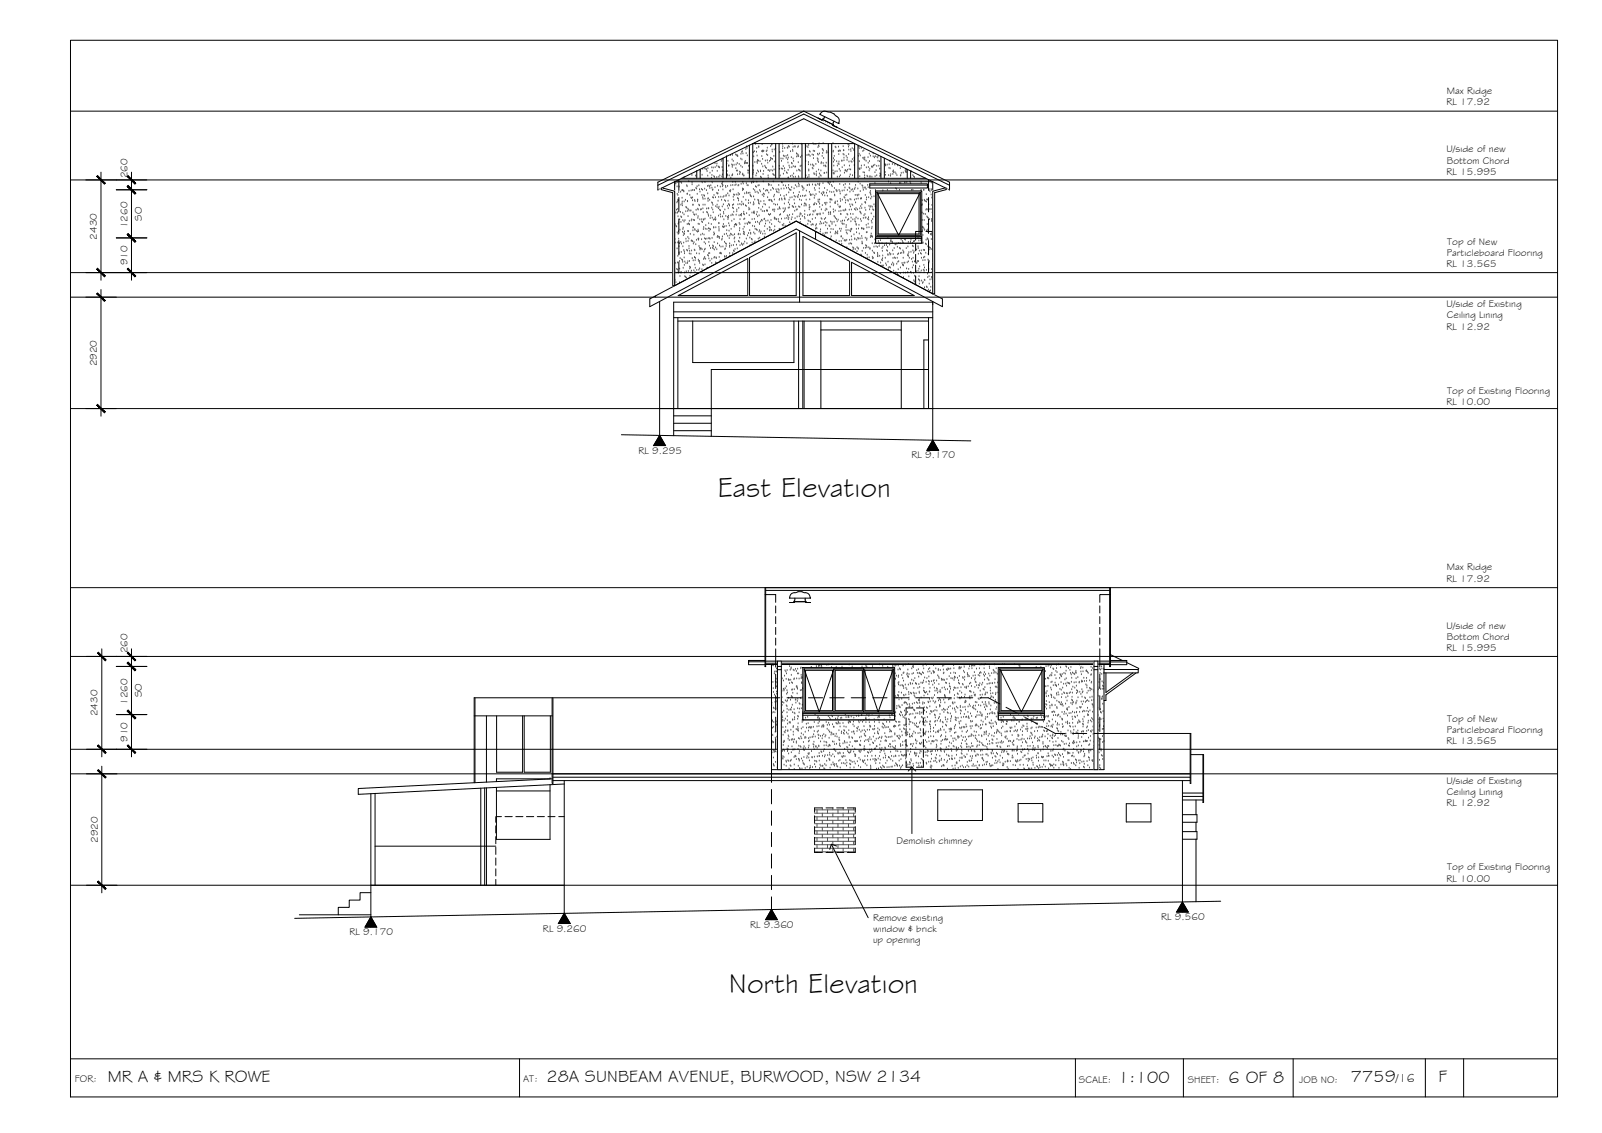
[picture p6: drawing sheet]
<svg xmlns="http://www.w3.org/2000/svg" width="420mm" height="297mm" viewBox="0 0 420 297" stroke-linecap="round" stroke-linejoin="round" font-family="sans-serif">
<defs><g id="words">
<g font-size="7.5">
<text x="188.2" y="130.4">East Elevation</text>
<text x="191.2" y="260.2">North Elevation</text>
</g>
<g font-size="4.5">
<text x="28.3" y="283.6">MR A &amp; MRS K ROWE</text>
<text x="143.3" y="283.6">28A SUNBEAM AVENUE, BURWOOD, NSW 2134</text>
<text x="293.3" y="283.9">1:100</text>
<text x="322.2" y="283.9">6 OF 8</text>
<text x="354.3" y="283.8">7759</text>
<text x="377.3" y="283.7">F</text>
</g>
<text font-size="3.2" x="366.1" y="283.8">/16</text>
<g font-size="2.6">
<text x="379.4" y="27.5">RL 17.92</text>
<text x="379.4" y="24.6">Max Ridge</text>
<text x="379.4" y="40">U/side of new</text>
<text x="33.4" y="46.7" transform="rotate(-90 33.4 46.7)">260</text>
<text x="379.4" y="45.9">RL 15.995</text>
<text x="379.5" y="42.9">Bottom Chord</text>
<text x="33.4" y="59.9" transform="rotate(-90 33.4 59.9)">1260</text>
<text x="37.2" y="57.9" transform="rotate(-90 37.2 57.9)">SO</text>
<text x="25.4" y="62.8" transform="rotate(-90 25.4 62.8)">2430</text>
<text x="379.6" y="64.2">Top of New</text>
<text x="33.4" y="69.5" transform="rotate(-90 33.4 69.5)">910</text>
<text x="379.4" y="70.1">RL 13.565</text>
<text x="379.4" y="67.2">Particleboard Flooring</text>
<text x="379.4" y="80.6">U/side of Existing</text>
<text x="379.5" y="83.5">Ceiling Lining</text>
<text x="379.4" y="86.4">RL 12.92</text>
<text x="25.4" y="96.1" transform="rotate(-90 25.4 96.1)">2920</text>
<text x="379.4" y="106.2">RL 10.00</text>
<text x="379.6" y="103.3">Top of Existing Flooring</text>
<text x="167.5" y="119">RL 9.295</text>
<text x="239" y="120.2">RL 9.170</text>
<text x="379.4" y="149.5">Max Ridge</text>
<text x="379.4" y="152.5">RL 17.92</text>
<text x="379.4" y="164.9">U/side of new</text>
<text x="379.5" y="167.9">Bottom Chord</text>
<text x="33.4" y="171.3" transform="rotate(-90 33.4 171.3)">260</text>
<text x="379.4" y="170.8">RL 15.995</text>
<text x="33.4" y="184.8" transform="rotate(-90 33.4 184.8)">1260</text>
<text x="37.2" y="182.9" transform="rotate(-90 37.2 182.9)">SO</text>
<text x="25.6" y="187.8" transform="rotate(-90 25.6 187.8)">2430</text>
<text x="379.6" y="189.2">Top of New</text>
<text x="33.4" y="194.5" transform="rotate(-90 33.4 194.5)">910</text>
<text x="379.4" y="195">RL 13.565</text>
<text x="379.4" y="192.1">Particleboard Flooring</text>
<text x="379.4" y="205.5">U/side of Existing</text>
<text x="379.5" y="208.4">Ceiling Lining</text>
<text x="379.4" y="211.3">RL 12.92</text>
<text x="25.6" y="221" transform="rotate(-90 25.6 221)">2920</text>
<text x="235.1" y="221.2">Demolish chimney</text>
<text x="379.4" y="231.1">RL 10.00</text>
<text x="379.6" y="228.2">Top of Existing Flooring</text>
<text x="91.7" y="245.2">RL 9.170</text>
<text x="142.4" y="244.3">RL 9.260</text>
<text x="196.7" y="243.3">RL 9.360</text>
<text x="229" y="241.4">Remove existing</text>
<text x="229" y="244.3">window &amp; brick</text>
<text x="304.5" y="241.3">RL 9.560</text>
<text x="229" y="247.2">up opening</text>
<text x="19.6" y="283.8">FOR:</text>
<text x="137.2" y="283.6">AT:</text>
<text x="283" y="283.9">SCALE:</text>
<text x="311.5" y="283.9">SHEET:</text>
<text x="340.8" y="283.9">JOB NO:</text>
</g>
</g></defs>
<!-- layer: HATCH -->
<g fill="none" stroke="#545454" stroke-width=".26">
<path d="M194.5 40h.1M194.7 39.8h.1M195.6 39.2h.1M195.8 38.5h.1M195.9 38.9h.1M197.9 39.8h.1M197.9 37.6h.1M198.1 37.9h.1M198.4 39.9h.1M198.5 38.9h.1M199 38.5h.1M199 38.7h.1"/>
<path d="M199.8 39.7h.1M199.9 37.9h.1M199.9 39.8h.1M200 39.6h.1M200.2 39.8h.1M200.3 39.6h.1M201 39.8h.1M201.2 39.6h.1M201.2 38.8h.1M202.1 38.5h.1M202.4 38.1h.1M202.5 37.9h.1"/>
<path d="M202.5 39.3h.1M202.6 39.8h.1M203.1 39.3h.1M203.4 39h.1M204.5 40h.1M205.2 37.8h.1M205.3 39h.1M205.3 39.8h.1M205.3 38.5h.1M205.8 38.9h.1M206.5 38.8h.1M206.6 38.8h.1"/>
<path d="M206.8 38.4h.1M207 38.6h.1M207.3 39.8h.1M207.9 37.8h.1M207.9 39.4h.1M207.9 39.7h.1M208 38.6h.1M208.5 38.5h.1M208.5 38.6h.1M209.2 38.7h.1M209.4 38.5h.1M210.2 37.8h.1"/>
<path d="M211.3 38.2h.1M211.3 38.8h.1M211.7 38.5h.1M211.9 38.7h.1M212.1 38.1h.1M212.3 39.7h.1M212.5 39.9h.1M213.2 37.7h.1M213.3 39.6h.1M213.5 37.9h.1M213.6 39.7h.1M214 37.9h.1"/>
<path d="M214.5 38.7h.1M214.7 38.2h.1M214.8 38.5h.1M214.8 37.7h.1M215.7 39.2h.1M215.8 39.3h.1M215.9 37.6h.1M215.9 39.6h.1M216.8 39.7h.1M218.5 37.6h.1M218.5 39.9h.1M218.6 39.6h.1"/>
<path d="M219.1 38.6h.1M219.2 38.7h.1M219.9 39.7h.1M219.9 38.6h.1M220 39.7h.1M220.1 39.6h.1M220.4 39.6h.1M221.1 38.5h.1M221.2 39.5h.1M221.3 39.5h.1M222.4 38h.1M222.5 38.6h.1"/>
<path d="M222.6 39.3h.1M222.7 38.2h.1M223.1 39.3h.1M223.2 39.7h.1M223.5 39h.1M223.9 39.5h.1M224 39.2h.1M225.2 38.5h.1M225.3 39h.1M225.9 38.9h.1M226.3 39.7h.1M226.6 39.5h.1"/>
<path d="M176.9 48.7h.1M177 48h.1M177 48.1h.1M177.1 58.9h.1M177.1 55.9h.1M177.2 48.2h.1M177.3 59.3h.1M177.4 55.1h.1M177.4 59.5h.1M177.5 53.2h.1M177.6 49h.1M177.6 47.9h.1"/>
<path d="M177.6 55.9h.1M177.6 50.9h.1M177.7 55.8h.1M177.7 52.9h.1M177.7 54.9h.1M177.8 51.2h.1M177.8 52.5h.1M177.8 56.8h.1M177.9 58.8h.1M178 50.5h.1M178 52.6h.1M178 58.3h.1"/>
<path d="M178.1 49h.1M178.3 57.6h.1M178.4 47.8h.1M178.5 55.7h.1M178.5 50.4h.1M178.6 58.3h.1M178.6 53.8h.1M178.6 56.9h.1M178.8 48.1h.1M178.8 57h.1M178.8 50h.1M178.9 52h.1"/>
<path d="M178.9 53.4h.1M178.9 53h.1M179 53.9h.1M179 50h.1M179.1 55.9h.1M179.1 57.8h.1M179.1 50h.1M179.2 59.8h.1M179.3 50.1h.1M179.4 50.3h.1M179.4 58.2h.1M179.4 56.3h.1"/>
<path d="M179.4 46.5h.1M179.4 52.9h.1M179.6 57.8h.1M179.8 52.5h.1M179.9 55.5h.1M179.9 54.4h.1M180.1 54.5h.1M180.1 48.7h.1M180.2 49h.1M180.2 50.9h.1M180.2 58.9h.1M180.3 50.9h.1"/>
<path d="M180.3 52.8h.1M180.3 52.9h.1M180.4 55.4h.1M180.4 54.8h.1M180.5 56.8h.1M180.5 58.7h.1M180.6 55.1h.1M180.6 47.6h.1M180.7 58.8h.1M180.7 50.1h.1M180.8 58h.1M180.8 58.9h.1"/>
<path d="M180.9 51.2h.1M181 55.3h.1M181.2 55.3h.1M181.2 51.9h.1M181.3 50.1h.1M181.3 57.9h.1M181.4 52h.1M181.4 57.6h.1M181.5 46h.1M181.5 47.9h.1M181.5 48.4h.1M181.6 49.9h.1"/>
<path d="M181.6 51.9h.1M181.6 52.6h.1M181.7 53.8h.1M181.7 59.7h.1M181.8 55.8h.1M181.8 53.8h.1M181.8 57.8h.1M181.9 59.7h.1M182 56.3h.1M182.1 49.9h.1M182.1 50h.1M182.1 57.8h.1"/>
<path d="M182.1 56.4h.1M182.2 52.5h.1M182.3 52.8h.1M182.4 46.2h.1M182.5 49.4h.1M182.6 55.1h.1M182.6 56.3h.1M182.7 45.1h.1M182.7 49.5h.1M182.8 49h.1M182.9 50.9h.1M183 52.9h.1"/>
<path d="M183 52.5h.1M183 54.8h.1M183 57.2h.1M183.1 56.8h.1M183.1 58.8h.1M183.1 55h.1M183.3 48.7h.1M183.3 53.8h.1M183.4 58.9h.1M183.5 49.8h.1M183.5 53.9h.1M183.5 57.6h.1"/>
<path d="M183.6 50.3h.1M183.7 44.9h.1M183.8 55h.1M183.9 55h.1M184 49.7h.1M184.1 57.6h.1M184.1 58.2h.1M184.1 51.2h.1M184.1 45.9h.1M184.2 47.9h.1M184.2 58.3h.1M184.3 49.9h.1"/>
<path d="M184.3 44.4h.1M184.3 51.8h.1M184.3 54.8h.1M184.4 53.8h.1M184.4 52.3h.1M184.4 55.8h.1M184.5 57.7h.1M184.6 59.7h.1M184.6 57.6h.1M184.6 51.3h.1M184.8 51.4h.1M184.8 49.6h.1"/>
<path d="M184.9 44.3h.1M184.9 52.2h.1M184.9 57.5h.1M184.9 53.8h.1M184.9 47.9h.1M185.1 59.2h.1M185.2 44.4h.1M185.3 50h.1M185.3 44.5h.1M185.3 54.8h.1M185.4 55.7h.1M185.4 45h.1"/>
<path d="M185.5 55.9h.1M185.6 48.9h.1M185.6 46.2h.1M185.6 50.8h.1M185.7 44.2h.1M185.7 52.3h.1M185.7 52.8h.1M185.7 54.8h.1M185.7 52.1h.1M185.7 56.3h.1M185.8 56.7h.1M185.8 60h.1"/>
<path d="M185.9 58.6h.1M185.9 54.7h.1M185.9 48.8h.1M186.1 49h.1M186.1 52.5h.1M186.2 49.4h.1M186.2 45.4h.1M186.3 57.3h.1M186.4 48.7h.1M186.4 56.7h.1M186.5 58.9h.1M186.6 46.7h.1"/>
<path d="M186.7 44h.1M186.7 54.6h.1M186.7 53.2h.1M186.7 46h.1M186.7 49.3h.1M186.8 44.9h.1M186.8 47.9h.1M186.8 57.2h.1M186.8 49.9h.1M186.8 53.4h.1M186.9 51.8h.1M186.9 55h.1"/>
<path d="M187 53.8h.1M187 49.8h.1M187.1 44h.1M187.1 55.8h.1M187.1 57.7h.1M187.1 51.9h.1M187.2 59.7h.1M187.2 59.8h.1M187.2 46.3h.1M187.3 51.2h.1M187.4 46.5h.1M187.4 57.6h.1"/>
<path d="M187.5 42.9h.1M187.5 49.2h.1M187.6 44h.1M187.6 57.1h.1M187.6 51.8h.1M187.6 57.8h.1M187.7 59.7h.1M187.7 57.6h.1M187.7 54.2h.1M188 46.5h.1M188 43.6h.1M188 50.7h.1"/>
<path d="M188 43h.1M188.1 54.4h.1M188.1 53.8h.1M188.1 44.9h.1M188.2 50.9h.1M188.2 48.8h.1M188.3 50.8h.1M188.3 52.8h.1M188.4 43.8h.1M188.4 54.7h.1M188.5 56.7h.1M188.5 50h.1"/>
<path d="M188.5 51.7h.1M188.5 46.5h.1M188.5 43.8h.1M188.5 58.6h.1M188.5 59.6h.1M188.6 54.3h.1M188.7 44h.1M188.8 55.1h.1M188.8 46.1h.1M188.9 49h.1M188.9 56.3h.1M189 55.3h.1"/>
<path d="M189 56.9h.1M189 51.7h.1M189.2 42.3h.1M189.3 52.5h.1M189.3 48.2h.1M189.3 42h.1M189.3 46.4h.1M189.4 43.9h.1M189.4 54.2h.1M189.5 45.9h.1M189.5 49h.1M189.5 48.4h.1"/>
<path d="M189.5 47.9h.1M189.5 56.9h.1M189.5 59.5h.1M189.6 44.8h.1M189.6 49.8h.1M189.6 48.7h.1M189.6 51.7h.1M189.7 53.7h.1M189.7 58.9h.1M189.7 59.7h.1M189.8 55.7h.1M189.8 56.1h.1"/>
<path d="M189.9 57.6h.1M189.9 51.5h.1M189.9 59.6h.1M189.9 59.5h.1M190.1 52.6h.1M190.1 55h.1M190.3 48.9h.1M190.3 52.8h.1M190.4 56.7h.1M190.4 49.2h.1M190.4 51.5h.1M190.4 59.4h.1"/>
<path d="M190.4 51.2h.1M190.6 41h.1M190.6 43h.1M190.6 45.7h.1M190.7 44.9h.1M190.7 46.2h.1M190.8 45.9h.1M190.8 54.1h.1M190.8 48.9h.1M190.8 57h.1M190.9 50.8h.1M190.9 42.3h.1"/>
<path d="M190.9 57.6h.1M191 52.8h.1M191 54.7h.1M191 57.2h.1M191.1 56.7h.1M191.1 43.6h.1M191.1 58.6h.1M191.1 53.6h.1M191.2 43.5h.1M191.2 51.4h.1M191.2 46.1h.1M191.2 53.8h.1"/>
<path d="M191.3 59.2h.1M191.3 54h.1M191.4 50.1h.1M191.5 50.3h.1M191.6 40.8h.1M191.6 50h.1M191.7 46.7h.1M191.7 48.7h.1M191.7 56.6h.1M191.9 43.2h.1M191.9 58h.1M192 46.1h.1"/>
<path d="M192 41.9h.1M192.1 43.9h.1M192.1 56.3h.1M192.1 40.7h.1M192.1 46h.1M192.1 43.4h.1M192.1 45.8h.1M192.1 53.9h.1M192.1 54.5h.1M192.2 47.8h.1M192.2 48.6h.1M192.3 49.8h.1"/>
<path d="M192.3 56.5h.1M192.3 42.3h.1M192.3 51.7h.1M192.3 54.7h.1M192.4 53.7h.1M192.4 55.6h.1M192.4 52.5h.1M192.4 51.1h.1M192.5 43.3h.1M192.5 57.6h.1M192.6 59.5h.1M192.6 51.2h.1"/>
<path d="M192.7 59.1h.1M192.8 48.7h.1M192.9 47.8h.1M192.9 58.9h.1M192.9 40.6h.1M193 44.2h.1M193 48.5h.1M193.1 43.2h.1M193.1 56.4h.1M193.1 51.1h.1M193.1 59.1h.1M193.2 44.8h.1"/>
<path d="M193.2 59h.1M193.2 40.7h.1M193.2 55h.1M193.2 55.5h.1M193.3 40.9h.1M193.4 42.9h.1M193.4 40.9h.1M193.4 44.8h.1M193.4 45.8h.1M193.4 52h.1M193.5 41h.1M193.5 53.7h.1"/>
<path d="M193.6 48.7h.1M193.6 51.2h.1M193.6 50.7h.1M193.7 52.2h.1M193.7 52.7h.1M193.7 54.6h.1M193.7 48.6h.1M193.8 56.6h.1M193.9 43.1h.1M193.9 58.6h.1M194 51h.1M194 45.7h.1"/>
<path d="M194 45.1h.1M194 59.9h.1M194 53.6h.1M194 58.9h.1M194.1 57.6h.1M194.2 45.3h.1M194.2 56.4h.1M194.3 43.6h.1M194.3 41.7h.1M194.3 40.4h.1M194.4 48.3h.1M194.4 53.8h.1"/>
<path d="M194.4 56.6h.1M194.5 56.2h.1M194.5 53h.1M194.6 41.9h.1M194.7 43.9h.1M194.7 45.9h.1M194.8 50h.1M194.8 49.5h.1M194.8 45.6h.1M194.8 47.8h.1M194.8 40.4h.1M194.8 49.8h.1"/>
<path d="M194.9 53.5h.1M194.9 51.7h.1M194.9 48.2h.1M195 53.7h.1M195 49.7h.1M195 56.1h.1M195.1 46.1h.1M195.1 55.6h.1M195.1 57.6h.1M195.2 59.6h.1M195.2 56.3h.1M195.3 42.9h.1"/>
<path d="M195.3 42.6h.1M195.3 50.8h.1M195.3 57.4h.1M195.4 58.7h.1M195.5 42.3h.1M195.5 42.8h.1M195.5 53.9h.1M195.6 52.5h.1M195.7 40.3h.1M195.7 48.1h.1M195.7 54.1h.1M195.8 42.9h.1"/>
<path d="M195.8 56h.1M195.8 50.5h.1M195.9 50.8h.1M195.9 58.6h.1M195.9 48.7h.1M196 40.9h.1M196 42.9h.1M196 58.9h.1M196.1 44.8h.1M196.2 45.4h.1M196.2 48.7h.1M196.3 50.7h.1"/>
<path d="M196.3 53.4h.1M196.3 44.8h.1M196.3 52.6h.1M196.3 58.3h.1M196.4 43.6h.1M196.4 54.6h.1M196.4 55h.1M196.5 56.5h.1M196.5 58.5h.1M196.6 54.9h.1M196.7 50.6h.1M196.8 58.5h.1"/>
<path d="M196.8 51.2h.1M196.8 53.3h.1M196.8 51.4h.1M197 51.6h.1M197.1 48h.1M197.2 55.9h.1M197.3 57.6h.1M197.4 59.3h.1M197.5 45.7h.1M197.5 43.6h.1M197.5 47.7h.1M197.6 45.3h.1"/>
<path d="M197.6 53.7h.1M197.6 40h.1M197.6 44.7h.1M197.6 49.7h.1M197.6 51.6h.1M197.6 47.9h.1M197.6 53.1h.1M197.6 55.9h.1M197.7 41.1h.1M197.7 53.6h.1M197.7 55.8h.1M197.8 55.6h.1"/>
<path d="M197.8 56h.1M197.9 57.5h.1M197.9 59.5h.1M197.9 50h.1M197.9 52.4h.1M198 42.6h.1M198.1 50.5h.1M198.1 58.3h.1M198.1 49h.1M198.3 46.1h.1M198.4 49.1h.1M198.4 56.3h.1"/>
<path d="M198.4 45.5h.1M198.5 47.8h.1M198.5 42.5h.1M198.6 40.9h.1M198.6 50.4h.1M198.6 55.7h.1M198.6 42.9h.1M198.7 42.3h.1M198.7 58.3h.1M198.7 44.8h.1M198.7 42.1h.1M198.7 56.8h.1"/>
<path d="M198.8 52.5h.1M198.8 48.7h.1M198.9 50.7h.1M198.9 45.1h.1M198.9 42.2h.1M199 52.6h.1M199 53.4h.1M199 54.6h.1M199 53h.1M199.1 56.6h.1M199.1 48.7h.1M199.1 58.5h.1"/>
<path d="M199.1 53.5h.1M199.2 58.9h.1M199.2 49.9h.1M199.3 42.4h.1M199.4 50.3h.1M199.5 45h.1M199.5 44.8h.1M199.5 46.5h.1M199.5 58.2h.1M199.5 52.9h.1M199.6 55h.1M199.7 46.6h.1"/>
<path d="M199.7 57.8h.1M199.8 43.1h.1M199.8 41h.1M199.9 57.9h.1M199.9 55.5h.1M199.9 51.2h.1M200 41.8h.1M200 54.3h.1M200.1 43.7h.1M200.1 45.7h.1M200.2 47.7h.1M200.2 50.9h.1"/>
<path d="M200.3 44.9h.1M200.3 49.6h.1M200.3 51.6h.1M200.3 52.8h.1M200.4 53.6h.1M200.4 57.6h.1M200.4 55.5h.1M200.4 51h.1M200.5 55.4h.1M200.5 57.5h.1M200.6 59.4h.1M200.6 43.6h.1"/>
<path d="M200.7 42.2h.1M200.7 53.7h.1M200.8 44h.1M200.8 58.7h.1M200.8 50.1h.1M200.9 58h.1M201 44.2h.1M201 55.3h.1M201.1 40.6h.1M201.1 49.9h.1M201.2 55.4h.1M201.2 42.1h.1"/>
<path d="M201.3 55.3h.1M201.3 40.8h.1M201.3 50.1h.1M201.3 51.8h.1M201.4 42.8h.1M201.4 57.9h.1M201.5 44.7h.1M201.5 46.1h.1M201.5 46.7h.1M201.5 48.4h.1M201.6 48.6h.1M201.6 56.3h.1"/>
<path d="M201.6 50.6h.1M201.7 44.7h.1M201.7 52.5h.1M201.7 54.5h.1M201.7 52.6h.1M201.7 48.5h.1M201.8 59.7h.1M201.8 42.3h.1M201.8 56.4h.1M201.9 45h.1M201.9 58.4h.1M201.9 52.5h.1"/>
<path d="M202 59.8h.1M202.1 42.1h.1M202.1 41.5h.1M202.1 56.2h.1M202.2 49.9h.1M202.2 44.7h.1M202.2 57.8h.1M202.3 52.5h.1M202.3 48.7h.1M202.3 41.7h.1M202.3 52.8h.1M202.4 58.9h.1"/>
<path d="M202.5 52.9h.1M202.6 41.8h.1M202.6 44.8h.1M202.6 49.4h.1M202.7 43.8h.1M202.7 55.1h.1M202.7 45.7h.1M202.8 55h.1M202.8 47.7h.1M202.8 49.6h.1M202.9 45.9h.1M202.9 51.6h.1"/>
<path d="M203 41h.1M203 53.6h.1M203 44.5h.1M203.1 46.1h.1M203.1 55.5h.1M203.1 57.5h.1M203.1 52.4h.1M203.1 51.2h.1M203.1 57.2h.1M203.2 42.5h.1M203.2 59.5h.1M203.2 55h.1"/>
<path d="M203.3 57.3h.1M203.4 53.8h.1M203.5 49.8h.1M203.6 57.6h.1M203.7 50.3h.1M203.8 50.5h.1M203.9 53.7h.1M204 55h.1M204.1 49.7h.1M204.1 57.5h.1M204.2 58.1h.1M204.2 48.6h.1"/>
<path d="M204.3 50.6h.1M204.3 49.9h.1M204.4 43.6h.1M204.4 52.5h.1M204.4 44.4h.1M204.4 54.5h.1M204.4 54.7h.1M204.5 52.3h.1M204.5 56.4h.1M204.5 58.4h.1M204.6 54.8h.1M204.6 46.1h.1"/>
<path d="M204.7 56.3h.1M204.7 51.3h.1M204.8 41.7h.1M204.9 49.6h.1M204.9 44.3h.1M205 42.3h.1M205 57.5h.1M205 47.8h.1M205 52.2h.1M205.1 52.5h.1M205.1 48h.1M205.2 59.1h.1"/>
<path d="M205.3 44.4h.1M205.3 41.7h.1M205.4 54.8h.1M205.4 59.2h.1M205.4 43.7h.1M205.4 48.7h.1M205.5 45.6h.1M205.5 40.9h.1M205.5 55.7h.1M205.6 58.8h.1M205.6 49.5h.1M205.6 51.5h.1"/>
<path d="M205.7 41.1h.1M205.7 53.5h.1M205.7 52.2h.1M205.8 44.2h.1M205.8 55.4h.1M205.8 44.8h.1M205.8 52.1h.1M205.9 57.4h.1M205.9 55h.1M205.9 52.4h.1M205.9 59.3h.1M205.9 54.7h.1"/>
<path d="M206 48.8h.1M206.1 41h.1M206.2 41.5h.1M206.2 51.2h.1M206.3 45.3h.1M206.3 49.4h.1M206.4 57.2h.1M206.4 45.5h.1M206.5 56.6h.1M206.6 40.8h.1M206.6 41.9h.1M206.7 42.7h.1"/>
<path d="M206.7 56.8h.1M206.7 44.7h.1M206.7 46.7h.1M206.7 41.4h.1M206.7 54.6h.1M206.7 57.6h.1M206.8 46.7h.1M206.8 49.3h.1M206.8 53.2h.1M206.8 48.6h.1M206.9 50.6h.1M206.9 57.2h.1"/>
<path d="M207 43.5h.1M207 52.5h.1M207 54.5h.1M207 49.7h.1M207.1 56.4h.1M207.1 53.7h.1M207.1 44h.1M207.1 58.4h.1M207.2 51.9h.1M207.2 49.9h.1M207.3 46.3h.1M207.4 49.9h.1"/>
<path d="M207.5 41.3h.1M207.5 57.6h.1M207.6 42.8h.1M207.6 49.2h.1M207.7 44h.1M207.7 51.8h.1M207.7 57.1h.1M207.8 46.1h.1M207.8 43h.1M207.8 54.1h.1M207.9 56.3h.1M208 54.3h.1"/>
<path d="M208 41.7h.1M208.1 43.7h.1M208.1 46.5h.1M208.1 50.7h.1M208.1 45.6h.1M208.1 42.3h.1M208.1 54.4h.1M208.3 49.5h.1M208.3 52.5h.1M208.3 51.5h.1M208.4 53.4h.1M208.4 55.4h.1"/>
<path d="M208.5 43.8h.1M208.5 57.3h.1M208.6 51.7h.1M208.6 46.5h.1M208.6 48.7h.1M208.6 43.8h.1M208.7 54.3h.1M208.9 55.1h.1M208.9 40.3h.1M208.9 41.2h.1M209 44.8h.1M209 49h.1"/>
<path d="M209.1 40.5h.1M209.1 56.9h.1M209.1 55h.1M209.1 51.6h.1M209.3 41h.1M209.3 51.8h.1M209.3 40.7h.1M209.4 42.6h.1M209.4 46.3h.1M209.4 51.2h.1M209.4 48.2h.1M209.5 44.6h.1"/>
<path d="M209.5 41.1h.1M209.5 46.5h.1M209.5 54.2h.1M209.5 49h.1M209.6 48.5h.1M209.6 50.5h.1M209.6 56.8h.1M209.7 44.7h.1M209.7 52.4h.1M209.7 54.4h.1M209.8 44.9h.1M209.8 56.4h.1"/>
<path d="M209.9 43.7h.1M209.9 58.3h.1M209.9 56h.1M209.9 57.5h.1M210 41.3h.1M210 51.5h.1M210.1 56.2h.1M210.1 43.5h.1M210.2 52.6h.1M210.2 53.7h.1M210.3 41h.1M210.3 48.9h.1"/>
<path d="M210.4 56.7h.1M210.4 49.1h.1M210.5 51.4h.1M210.6 49.9h.1M210.6 49.3h.1M210.8 49.5h.1M210.9 54h.1M210.9 51.5h.1M211 53.4h.1M211 57h.1M211.1 55.4h.1M211.1 56.3h.1"/>
<path d="M211.1 57.4h.1M211.2 53.5h.1M211.3 42.3h.1M211.3 51.4h.1M211.4 46.1h.1M211.4 59.2h.1M211.4 54h.1M211.4 53.7h.1M211.4 52.5h.1M211.5 50.1h.1M211.7 40.8h.1M211.7 46.6h.1"/>
<path d="M211.7 48.7h.1M211.8 56.5h.1M211.9 58.8h.1M211.9 57.9h.1M212 40.7h.1M212 42.6h.1M212 43.2h.1M212.1 44.5h.1M212.1 44.8h.1M212.2 46.5h.1M212.2 46h.1M212.2 58.1h.1"/>
<path d="M212.2 40.7h.1M212.2 48.5h.1M212.2 53.9h.1M212.2 55h.1M212.2 54.5h.1M212.3 50.4h.1M212.3 48.6h.1M212.3 56.5h.1M212.4 52.4h.1M212.4 54.4h.1M212.5 41h.1M212.5 56.3h.1"/>
<path d="M212.5 51h.1M212.5 58.3h.1M212.6 51.2h.1M212.6 43.3h.1M212.7 51.2h.1M212.8 59.1h.1M213 40.6h.1M213 44.1h.1M213 57.5h.1M213 58.9h.1M213.1 48.5h.1M213.1 43.2h.1"/>
<path d="M213.2 56.4h.1M213.2 44.3h.1M213.2 51.1h.1M213.3 43.5h.1M213.3 59h.1M213.3 55.4h.1M213.3 41.6h.1M213.3 40.7h.1M213.4 53.7h.1M213.4 43.6h.1M213.5 45.5h.1M213.5 55.6h.1"/>
<path d="M213.6 45.8h.1M213.6 52h.1M213.6 49.4h.1M213.6 53.7h.1M213.7 51.4h.1M213.7 53.4h.1M213.8 49.9h.1M213.8 55.3h.1M213.8 48.5h.1M213.9 57.2h.1M213.9 59.2h.1M214 43.1h.1"/>
<path d="M214 48.7h.1M214 51h.1M214.1 45.7h.1M214.1 59.8h.1M214.1 46.1h.1M214.1 45.1h.1M214.1 58.9h.1M214.2 53.6h.1M214.2 56.3h.1M214.4 41.6h.1M214.4 56.4h.1M214.4 40.4h.1"/>
<path d="M214.5 42.3h.1M214.5 48.3h.1M214.5 41.8h.1M214.5 56.2h.1M214.6 40.7h.1M214.6 52.5h.1M214.6 52.9h.1M214.7 42.6h.1M214.7 44.6h.1M214.8 46.5h.1M214.8 53.1h.1M214.8 48.5h.1"/>
<path d="M214.9 50.4h.1M214.9 49.5h.1M214.9 40.4h.1M214.9 45.6h.1M214.9 48.6h.1M215 52.4h.1M215 53.5h.1M215 54.4h.1M215 48.2h.1M215 58.8h.1M215.1 56.3h.1M215.1 56.1h.1"/>
<path d="M215.1 46h.1M215.2 58.3h.1M215.3 44.8h.1M215.3 42.9h.1M215.3 46.2h.1M215.4 57.3h.1M215.4 42.6h.1M215.4 50.8h.1M215.4 55h.1M215.5 58.7h.1M215.5 57.5h.1M215.6 41h.1"/>
<path d="M215.7 53.9h.1M215.7 51.2h.1M215.8 40.2h.1M215.8 48.1h.1M215.9 42.9h.1M215.9 56h.1M215.9 50.4h.1M215.9 50.7h.1M216 41.5h.1M216 58.6h.1M216.1 43.5h.1M216.1 50.6h.1"/>
<path d="M216.1 45.5h.1M216.2 57.5h.1M216.3 45.4h.1M216.3 49.4h.1M216.3 51.4h.1M216.4 53.3h.1M216.4 43.5h.1M216.4 43.6h.1M216.4 55.3h.1M216.4 58.3h.1M216.5 57.2h.1M216.6 59.2h.1"/>
<path d="M216.6 53.7h.1M216.6 43.7h.1M216.6 54.8h.1M216.7 42.8h.1M216.7 40.1h.1M216.8 50.6h.1M216.8 45.4h.1M216.9 53.3h.1M216.9 58.5h.1M216.9 55h.1M216.9 49.9h.1M217 51.4h.1"/>
<path d="M217.2 40.1h.1M217.2 47.9h.1M217.3 55.8h.1M217.4 56.3h.1M217.4 48.1h.1M217.5 59.2h.1M217.6 48.4h.1M217.6 50.3h.1M217.6 59.4h.1M217.7 52.3h.1M217.7 53.1h.1M217.7 54.3h.1"/>
<path d="M217.7 47.9h.1M217.7 52.5h.1M217.7 55.8h.1M217.8 56.2h.1M217.8 55.8h.1M217.9 58.2h.1M218 52.3h.1M218.1 48.6h.1M218.1 50.5h.1M218.2 52.5h.1M218.2 58.3h.1M218.2 58.8h.1"/>
<path d="M218.3 49h.1M218.5 44.8h.1M218.5 45.5h.1M218.6 47.8h.1M218.6 55h.1M218.6 41.6h.1M218.6 42.5h.1M218.6 55.6h.1M218.7 43.5h.1M218.7 50.4h.1M218.7 45.5h.1M218.7 45.6h.1"/>
<path d="M218.8 58.3h.1M218.8 56.7h.1M218.8 41h.1M218.8 42.1h.1M218.8 49.4h.1M218.9 51.2h.1M218.9 51.4h.1M218.9 56.9h.1M219 53.3h.1M219 45.1h.1M219.1 55.3h.1M219.1 53h.1"/>
<path d="M219.1 53.4h.1M219.1 57.2h.1M219.2 59.2h.1M219.3 49.9h.1M219.4 57.5h.1M219.4 42.4h.1M219.5 50.3h.1M219.5 50.1h.1M219.5 45h.1M219.6 58.1h.1M219.6 43.5h.1M219.6 46.5h.1"/>
<path d="M219.6 52.9h.1M219.7 53.7h.1M219.8 43h.1M219.8 57.7h.1M220 40.5h.1M220 42.5h.1M220 43.2h.1M220 55.5h.1M220.1 49.9h.1M220.1 54.2h.1M220.1 44.4h.1M220.2 46.4h.1"/>
<path d="M220.2 48.4h.1M220.2 54.5h.1M220.3 50.3h.1M220.4 44.9h.1M220.4 52.3h.1M220.4 50.9h.1M220.4 46.1h.1M220.4 54.2h.1M220.5 52.8h.1M220.5 56.2h.1M220.5 58.1h.1M220.5 55.4h.1"/>
<path d="M220.5 56.3h.1M220.8 42.2h.1M220.8 42.3h.1M220.8 58.6h.1M220.9 44h.1M220.9 50.1h.1M220.9 52.5h.1M221 58h.1M221 58.8h.1M221.1 40.5h.1M221.1 55.3h.1M221.3 48.6h.1"/>
<path d="M221.3 41.5h.1M221.3 42.1h.1M221.3 40.7h.1M221.3 58.8h.1M221.4 50h.1M221.4 55.3h.1M221.4 51.8h.1M221.4 43.4h.1M221.5 45.4h.1M221.5 57.9h.1M221.6 52h.1M221.6 49.3h.1"/>
<path d="M221.6 44.8h.1M221.7 51.3h.1M221.7 48.4h.1M221.7 44.7h.1M221.7 53.2h.1M221.7 55h.1M221.8 55.2h.1M221.8 52.6h.1M221.9 57.1h.1M221.9 44.9h.1M221.9 59.7h.1M221.9 41h.1"/>
<path d="M221.9 59.1h.1M222.1 51.2h.1M222.1 45.1h.1M222.2 42.1h.1M222.2 56.2h.1M222.2 41.5h.1M222.2 49.9h.1M222.3 44.6h.1M222.3 57.8h.1M222.3 56.4h.1M222.4 52.5h.1M222.4 52.8h.1"/>
<path d="M222.6 40.5h.1M222.6 57.5h.1M222.7 42.5h.1M222.7 44.5h.1M222.7 49.3h.1M222.7 55.1h.1M222.8 46.4h.1M222.8 43.5h.1M222.8 48.4h.1M222.9 53.7h.1M222.9 49.5h.1M222.9 50.3h.1"/>
<path d="M223 52.3h.1M223 45.9h.1M223 54.2h.1M223.1 44.5h.1M223.1 56.2h.1M223.2 58.1h.1M223.2 52.4h.1M223.2 42.4h.1M223.2 57.2h.1M223.3 49.9h.1M223.3 55h.1M223.4 42.6h.1"/>
<path d="M223.5 53.7h.1M223.5 41.8h.1M223.6 46.1h.1M223.6 49.7h.1M223.6 53.9h.1M223.7 57.6h.1M223.7 56.2h.1M223.8 50.3h.1M224 42.3h.1M224 41.5h.1M224.1 43.4h.1M224.1 41.8h.1"/>
<path d="M224.1 54.9h.1M224.1 52.5h.1M224.1 45.4h.1M224.1 49.7h.1M224.2 57.5h.1M224.2 58.1h.1M224.3 49.3h.1M224.3 51.2h.1M224.4 53.2h.1M224.4 48.6h.1M224.4 58.3h.1M224.4 55.1h.1"/>
<path d="M224.5 57.1h.1M224.5 58.8h.1M224.5 54.7h.1M224.6 59.1h.1M224.6 52.3h.1M224.8 51.2h.1M224.9 55h.1M224.9 51.4h.1M225 49.5h.1M225 57.4h.1M225.1 52.2h.1M225.1 47.8h.1"/>
<path d="M225.1 41h.1M225.2 51.2h.1M225.3 59.1h.1M225.3 40.4h.1M225.3 44.3h.1M225.4 42.4h.1M225.5 44.3h.1M225.5 46.3h.1M225.5 44.5h.1M225.5 54.8h.1M225.5 55.6h.1M225.6 48.3h.1"/>
<path d="M225.6 40.9h.1M225.6 50.2h.1M225.7 52.2h.1M225.7 57.5h.1M225.7 55.8h.1M225.7 54.2h.1M225.8 44.2h.1M225.8 56.1h.1M225.8 52.2h.1M225.9 58.1h.1M225.9 43.5h.1M225.9 52.1h.1"/>
<path d="M226 60h.1M226 54.7h.1M226 53.7h.1M226.1 48.7h.1M226.3 48.9h.1M226.3 41.5h.1M226.3 49.4h.1M226.4 45.3h.1M226.4 57.2h.1M226.4 49.9h.1M226.6 41.5h.1M226.6 41.8h.1"/>
<path d="M226.6 56.6h.1M226.7 43.4h.1M226.7 45.4h.1M226.8 46.7h.1M226.8 46.1h.1M226.8 41.4h.1M226.8 42h.1M226.9 49.3h.1M226.9 54.6h.1M226.9 56.2h.1M226.9 53.1h.1M226.9 51.2h.1"/>
<path d="M226.9 57.2h.1M227 53.2h.1M227 53.3h.1M227.1 55.2h.1M227.1 57.1h.1M227.1 42.3h.1M227.1 49.7h.1M227.2 59.1h.1M227.2 44h.1M227.2 52.4h.1M227.3 51.9h.1M227.4 59.7h.1"/>
<path d="M227.4 46.2h.1M227.6 46.4h.1M227.6 48.6h.1M227.6 57.5h.1M227.7 41.3h.1M227.7 42.8h.1M227.7 49.2h.1M227.7 58.8h.1M227.7 43.9h.1M227.8 57.1h.1M227.8 51.8h.1M227.8 57.7h.1"/>
<path d="M227.9 59.7h.1M227.9 54.1h.1M228 44.8h.1M228 40.4h.1M228 42.3h.1M228.1 55h.1M228.1 44.3h.1M228.2 46.3h.1M228.2 46.5h.1M228.2 50.6h.1M228.2 54.4h.1M228.3 41h.1"/>
<path d="M228.3 50.2h.1M228.3 50.8h.1M228.4 52.2h.1M228.4 51.2h.1M228.4 54.1h.1M228.5 56.1h.1M228.5 58h.1M228.6 43.8h.1M228.6 51.7h.1M228.7 46.5h.1M228.7 58.5h.1M228.7 43.7h.1"/>
<path d="M228.7 59.6h.1M228.8 54.3h.1M228.9 43.9h.1M228.9 57.5h.1M228.9 55h.1M229 41.1h.1M229 40.3h.1M229.1 43.5h.1M229.1 55.2h.1M229.2 56.9h.1M229.2 53.7h.1M229.2 51.6h.1"/>
<path d="M229.3 41.4h.1M229.4 43.3h.1M229.5 45.3h.1M229.5 48.1h.1M229.5 46.3h.1M229.6 41.1h.1M229.6 54.2h.1M229.6 49.9h.1M229.8 44.7h.1M229.9 43.6h.1M229.9 46.1h.1M230 41.2h.1"/>
<path d="M230.2 41.4h.1M230.3 42.3h.1M230.4 41h.1M230.5 43.6h.1M230.7 42.4h.1M230.7 44.3h.1M230.8 46.3h.1M230.8 45.6h.1M230.9 46.2h.1M231 45.8h.1M231.5 50h.1M232.1 43.3h.1"/>
<path d="M232.1 43.2h.1M232.1 45.2h.1M232.2 45.9h.1M232.3 43.5h.1M232.3 43.3h.1M232.7 43.3h.1M232.7 49.9h.1M233 47.7h.1M233.1 46h.1M233.2 44.1h.1M233.2 43.2h.1M233.4 42.3h.1"/>
<path d="M233.5 44.3h.1M233.5 42.3h.1M233.5 46.2h.1M233.6 48.1h.1M233.6 45.8h.1M234 43.1h.1M234.2 45.7h.1M234.2 45.1h.1M234.3 44.8h.1M234.3 45.2h.1M234.7 43.3h.1M234.7 45.3h.1"/>
<path d="M234.9 49.5h.1M235 45.6h.1M235.1 49.6h.1M235.2 46h.1M235.4 43.5h.1M235.9 48.1h.1M235.9 49.9h.1M236.1 44.2h.1M236.2 46.2h.1M236.2 46h.1M236.2 48.1h.1M236.4 45.4h.1"/>
<path d="M236.9 45.4h.1M237.3 47.9h.1M237.4 44.8h.1M237.5 45.1h.1M237.6 44.5h.1M237.7 45.2h.1M237.8 44.6h.1M237.8 47.9h.1M238.7 47.8h.1M238.8 48.1h.1M239.1 45.1h.1M239.1 49.9h.1"/>
<path d="M239.4 46h.1M239.4 49.8h.1M239.6 46.4h.1M239.8 46.5h.1M241.5 50h.1M241.6 48h.1M241.6 50h.1M241.8 53.9h.1M241.8 55.9h.1M241.9 57.8h.1M241.9 52.6h.1M241.9 53.7h.1"/>
<path d="M242 59.8h.1M242 59.6h.1M242.1 59.7h.1M242.3 56.1h.1M242.3 49.9h.1M242.4 57.8h.1M242.4 52.5h.1M242.5 52.7h.1M242.7 56.2h.1M242.7 52.8h.1M242.9 55.1h.1M242.9 51h.1"/>
<path d="M243 53h.1M243.1 54.9h.1M243.1 52.4h.1M243.1 56.9h.1M243.2 58.9h.1M243.2 52.4h.1M243.3 57.1h.1M243.4 55h.1M243.4 48.6h.1M243.4 57.2h.1M243.5 58.8h.1M243.6 53.7h.1"/>
<path d="M243.7 49.7h.1M243.8 57.6h.1M243.8 50.2h.1M243.9 55h.1M244 50.3h.1M244.2 49.7h.1M244.2 54.9h.1M244.2 51.1h.1M244.2 48h.1M244.3 50h.1M244.3 57.5h.1M244.3 58.1h.1"/>
<path d="M244.4 51.9h.1M244.4 53.9h.1M244.5 55.8h.1M244.5 57.8h.1M244.6 54.6h.1M244.6 59.7h.1M244.6 52.2h.1M176.9 71.5h.1M177 73.5h.1M177 62.8h.1M177.2 63.7h.1M177.2 69.1h.1"/>
<path d="M177.3 71.6h.1M177.3 74.1h.1M177.5 70.6h.1M177.6 65.2h.1M177.6 61.1h.1M177.7 68.9h.1M177.7 70.8h.1M177.7 63.7h.1M177.8 71.6h.1M177.8 67.2h.1M177.9 61.4h.1M178 60.7h.1"/>
<path d="M178 62.7h.1M178 71.6h.1M178 63.7h.1M178.1 64.7h.1M178.1 66.6h.1M178.1 66.3h.1M178.2 68.6h.1M178.2 74.1h.1M178.2 63.9h.1M178.3 70.5h.1M178.3 72.5h.1M178.3 60.3h.1"/>
<path d="M178.4 67.8h.1M178.5 63.6h.1M178.6 71.6h.1M178.6 71.4h.1M178.7 66.2h.1M178.7 64h.1M178.8 68.1h.1M179 60.9h.1M179 68.3h.1M179.1 68.8h.1M179.1 60.2h.1M179.1 64.7h.1"/>
<path d="M179.2 70.3h.1M179.2 61.8h.1M179.3 63.7h.1M179.4 65.7h.1M179.4 61.2h.1M179.4 67.6h.1M179.5 69.6h.1M179.5 66.1h.1M179.5 60.8h.1M179.5 66.5h.1M179.5 61.4h.1M179.6 71.6h.1"/>
<path d="M179.6 68.7h.1M179.6 72.5h.1M179.8 72.7h.1M179.9 62.7h.1M179.9 69.1h.1M179.9 63.4h.1M180 71.3h.1M180 72.9h.1M180.1 65.6h.1M180.3 69.1h.1M180.3 65.8h.1M180.4 60.7h.1"/>
<path d="M180.4 68.6h.1M180.4 62.2h.1M180.5 63.3h.1M180.5 71.2h.1M180.6 60.7h.1M180.7 62.7h.1M180.7 64.6h.1M180.7 65.2h.1M180.8 66.6h.1M180.8 68.6h.1M180.9 65.9h.1M180.9 70h.1"/>
<path d="M180.9 70.5h.1M181 72.4h.1M181 61.4h.1M181.1 70.2h.1M181.2 71.6h.1M181.2 66.6h.1M181.3 63.2h.1M181.3 71.1h.1M181.4 65.8h.1M181.4 63.2h.1M181.6 67.8h.1M181.6 63.3h.1"/>
<path d="M181.7 60.5h.1M181.8 68.4h.1M181.8 64h.1M182 61.7h.1M182 71h.1M182 63.6h.1M182.1 65.6h.1M182.1 67.5h.1M182.2 67.5h.1M182.2 69.5h.1M182.2 65.7h.1M182.2 60.2h.1"/>
<path d="M182.3 71.4h.1M182.3 60.4h.1M182.3 68.3h.1M182.4 70.3h.1M182.4 67.7h.1M182.5 64.1h.1M182.7 63h.1M182.7 66.5h.1M182.7 70.9h.1M182.7 60.7h.1M183 60.8h.1M183.1 60.3h.1"/>
<path d="M183.1 62.7h.1M183.2 68.2h.1M183.2 60.7h.1M183.2 63h.1M183.2 62.7h.1M183.3 70.8h.1M183.3 68.6h.1M183.3 64.6h.1M183.4 66.6h.1M183.5 68.6h.1M183.5 70.5h.1M183.5 69.1h.1"/>
<path d="M183.5 65.1h.1M183.6 65.5h.1M183.7 65.2h.1M183.8 61.7h.1M183.9 65.2h.1M184 62.8h.1M184.1 70.7h.1M184.1 65.5h.1M184.2 61.4h.1M184.3 69.5h.1M184.5 60.2h.1M184.5 69.7h.1"/>
<path d="M184.6 68h.1M184.6 66.1h.1M184.6 61.6h.1M184.7 63.6h.1M184.7 67.8h.1M184.8 65.5h.1M184.8 67.5h.1M184.8 62.6h.1M184.9 69.4h.1M184.9 65.3h.1M185 60.1h.1M185 64h.1"/>
<path d="M185 62.8h.1M185.1 68h.1M185.4 70.5h.1M185.4 62.7h.1M185.4 60.2h.1M185.5 70.3h.1M185.6 67h.1M185.8 67.2h.1M185.9 66.5h.1M185.9 62.6h.1M185.9 67.9h.1M185.9 63.6h.1"/>
<path d="M186 60.6h.1M186 62.6h.1M186.1 64.5h.1M186.1 66.5h.1M186.1 60.1h.1M186.2 68.5h.1M186.2 62.7h.1M186.3 65.2h.1M186.3 60.3h.1M186.7 69.1h.1M186.7 68h.1M186.8 62.5h.1"/>
<path d="M186.8 65.1h.1M186.9 64.5h.1M187.1 65.2h.1M187.1 64.7h.1M187.2 61.7h.1M187.2 61.1h.1M187.3 67.7h.1M187.3 63.6h.1M187.4 65.5h.1M187.4 61.4h.1M187.4 67.5h.1M187.7 65h.1"/>
<path d="M187.7 68.9h.1M187.8 67.6h.1M187.9 67.8h.1M187.9 69.1h.1M188 65.5h.1M188.1 62.3h.1M188.2 63.9h.1M188.2 62h.1M188.4 62.2h.1M188.6 60.6h.1M188.6 60.2h.1M188.6 67.5h.1"/>
<path d="M188.7 62.5h.1M188.7 62.2h.1M188.7 64.5h.1M188.8 66.5h.1M188.9 68.4h.1M189 66.5h.1M189 66.4h.1M189.1 64.8h.1M189.2 66.6h.1M189.3 63h.1M189.4 62.7h.1M189.5 62.1h.1"/>
<path d="M189.6 64.7h.1M190 61.5h.1M190 63.5h.1M190 67.3h.1M190.1 67.4h.1M190.1 65.5h.1M190.2 65.2h.1M190.3 63.9h.1M190.4 64.6h.1M190.5 64.1h.1M190.5 67.2h.1M190.5 61.4h.1"/>
<path d="M190.6 60.5h.1M190.9 61.9h.1M191.2 60.6h.1M191.2 62.5h.1M191.3 64.5h.1M191.4 66.5h.1M191.4 67.2h.1M191.4 63.9h.1M191.4 64.9h.1M191.4 61.9h.1M191.6 61.4h.1M191.8 60.1h.1"/>
<path d="M191.8 64.4h.1M191.8 61.6h.1M192.2 66.5h.1M192.2 61.8h.1M192.3 64.4h.1M192.4 65.8h.1M192.6 62.7h.1M192.6 66h.1M192.6 61.5h.1M192.7 63.5h.1M192.7 62.4h.1M192.8 65.4h.1"/>
<path d="M193.2 64.3h.1M193.4 65.2h.1M193.6 61.6h.1M193.7 61.4h.1M193.7 63.3h.1M193.9 63.5h.1M194 60.5h.1M194 62.5h.1M194.1 64.4h.1M194.1 61.5h.1M194.5 63.9h.1M194.5 64.1h.1"/>
<path d="M194.8 64.3h.1M194.9 60.1h.1M195 61.4h.1M195 60.8h.1M195.1 64h.1M195.2 61h.1M195.2 61.5h.1M195.3 63.5h.1M195.7 62.7h.1M195.9 63.9h.1M196.1 61.8h.1M196.3 61.2h.1"/>
<path d="M196.6 60.5h.1M196.7 62.4h.1M196.8 64.4h.1M196.9 61.1h.1M196.9 61.4h.1M197.1 62.8h.1M197.3 63.7h.1M197.3 62.9h.1M197.7 61.1h.1M197.8 63.6h.1M198 61.4h.1M198 63.4h.1"/>
<path d="M198.1 60.1h.1M198.4 60.3h.1M198.6 60.4h.1M198.9 62.7h.1M199.1 60.8h.1M199.2 60.5h.1M199.2 62.5h.1M199.5 61.2h.1M199.6 60.8h.1M200.1 61.4h.1M200.4 60.7h.1M200.5 62.2h.1"/>
<path d="M200.6 61.4h.1M201.2 60.1h.1M201.8 60.5h.1M202 60.4h.1M202.3 60.4h.1M202.8 60.6h.1M203.2 60.3h.1M204.4 60.1h.1M204.5 60.1h.1M213.9 60.1h.1M214.2 60h.1M215.1 60.8h.1"/>
<path d="M215.2 60.3h.1M215.8 61.4h.1M216.1 61.7h.1M216.3 61.9h.1M216.4 61.2h.1M216.6 61.1h.1M216.9 61.1h.1M217 60.1h.1M217.8 61h.1M217.9 62.6h.1M218 60.1h.1M218 62.1h.1"/>
<path d="M218.5 60.2h.1M219 61.4h.1M219.1 60.8h.1M219.2 61.1h.1M219.3 63.1h.1M219.5 61.1h.1M219.7 60.8h.1M219.7 61.3h.1M220.1 63.3h.1M220.2 60.1h.1M220.5 60.7h.1M220.6 62.1h.1"/>
<path d="M220.6 60.1h.1M220.6 63.3h.1M220.7 62.1h.1M220.8 64h.1M221.1 62.6h.1M221.4 63.2h.1M221.6 63h.1M221.8 63.2h.1M221.9 60.5h.1M222 61.1h.1M222.1 63h.1M222.1 65h.1"/>
<path d="M222.2 61.4h.1M222.4 60.4h.1M222.7 64h.1M222.8 63h.1M222.9 60.6h.1M223 63.9h.1M223.1 60.8h.1M223.2 60.1h.1M223.3 60.3h.1M223.3 62.1h.1M223.3 64h.1M223.4 62.9h.1"/>
<path d="M223.4 60.1h.1M223.7 65h.1M223.8 65.5h.1M223.9 65.1h.1M224 61.6h.1M224.2 62.8h.1M224.2 62.6h.1M224.3 65.4h.1M224.6 60.1h.1M224.6 61h.1M224.7 63h.1M224.8 65h.1"/>
<path d="M224.8 66h.1M225 62.5h.1M225 65.2h.1M225.1 65.3h.1M225.2 60h.1M225.2 62.7h.1M225.4 61.4h.1M225.6 62.6h.1M225.8 66.9h.1M226 67h.1M226 62h.1M226.1 63.9h.1"/>
<path d="M226.1 62.6h.1M226.1 63.5h.1M226.1 65.9h.1M226.2 63.9h.1M226.3 60h.1M226.5 65.1h.1M226.5 60.2h.1M226.6 60.1h.1M226.9 62.5h.1M227 66.4h.1M227 65.1h.1M227.1 64.4h.1"/>
<path d="M227.2 61h.1M227.3 64.6h.1M227.3 63h.1M227.4 65h.1M227.4 62.6h.1M227.4 61h.1M227.4 66.9h.1M227.4 67.7h.1M227.9 65h.1M228 67.6h.1M228.2 65.2h.1M228.2 65.4h.1"/>
<path d="M228.3 62.3h.1M228.4 61.9h.1M228.5 61.4h.1M228.6 62.1h.1M228.6 60h.1M228.7 61.9h.1M228.8 63.9h.1M228.8 65.8h.1M228.8 67.5h.1M228.8 62.2h.1M228.9 67.8h.1M229 67.7h.1"/>
<path d="M229.2 66.3h.1M229.2 64.8h.1M229.3 63.9h.1M229.3 66.5h.1M229.5 62.9h.1M229.6 62.1h12.2v1.7h-12.2zM229.8 64.7h.1M230.1 64.9h.1M230.2 67.3h.1M230.2 66.4h.1M230.2 66.8h.1M230.2 68.8h.1"/>
<path d="M230.4 63.3h.1M230.5 63.8h.1M230.6 64.6h.1M230.7 64h.1M230.7 67.2h.1M230.9 63.1h.1M231 69h.1M231.1 69.8h.1M231.3 68.2h.1M231.3 63.9h.1M231.3 65.2h.1M231.4 65.9h.1"/>
<path d="M231.4 68.4h.1M231.5 67.8h.1M231.5 67.1h.1M231.5 69.8h.1M231.5 64.8h.1M231.6 69.7h.1M232 64.4h.1M232.2 67.7h.1M232.3 69.2h.1M232.5 64.4h.1M232.5 69.6h.1M232.5 63.9h.1"/>
<path d="M232.6 65.7h.1M232.7 65.9h.1M232.8 64.8h.1M232.9 66.8h.1M232.9 62.5h.1M232.9 68.7h.1M232.9 66.9h.1M233 70.7h.1M233 70.2h.1M233.3 64.2h.1M233.3 66.4h.1M233.3 70.1h.1"/>
<path d="M233.5 66.9h.1M233.5 70.3h.1M233.5 63.3h.1M233.6 66.7h.1M233.7 63h.1M233.8 69.4h.1M233.9 63.4h.1M234 63.6h.1M234.1 63.8h.1M234.1 65.8h.1M234.1 69h.1M234.2 67.7h.1"/>
<path d="M234.3 66.7h.1M234.3 69.7h.1M234.4 69.4h.1M234.4 71.1h.1M234.5 65.2h.1M234.6 67.6h.1M234.7 64.1h.1M234.8 67.8h.1M234.9 64.2h.1M235 71.5h.1M235.2 69.3h.1M235.2 64h.1"/>
<path d="M235.3 71.9h.1M235.3 67.7h.1M235.4 64.8h.1M235.4 72h.1M235.4 66.8h.1M235.5 68.8h.1M235.6 70.7h.1M235.6 72.2h.1M235.7 66.6h.1M235.7 63.9h.1M235.7 68.6h.1M236 65.1h.1"/>
<path d="M236.1 63.9h.1M236.1 71.8h.1M236.1 65.3h.1M236.2 66.5h.1M236.2 70.2h.1M236.3 62.9h.1M236.5 66.4h.1M236.6 69.1h.1M236.7 63.3h.1M236.7 69.5h.1M236.8 63.8h.1M236.8 65.8h.1"/>
<path d="M236.9 67.7h.1M236.9 63.7h.1M236.9 69.7h.1M237 72.8h.1M237 71.6h.1M237 66.4h.1M237 66.1h.1M237.1 69h.1M237.3 62.8h.1M237.3 69h.1M237.4 63h.1M237.5 71.6h.1"/>
<path d="M237.7 65.2h.1M237.8 70.5h.1M237.9 68.9h.1M238 71.5h.1M238 67h.1M238.1 64.7h.1M238.1 71.5h.1M238.2 66.7h.1M238.2 68.6h.1M238.2 67.2h.1M238.2 63.6h.1M238.3 70.6h.1"/>
<path d="M238.4 72.6h.1M238.4 66.2h.1M238.5 67.7h.1M238.8 71.4h.1M238.8 63.5h.1M238.8 63.9h.1M238.9 71.4h.1M238.9 66.1h.1M238.9 63h.1M239 71.6h.1M239.1 68h.1M239.3 68.7h.1"/>
<path d="M239.3 70.2h.1M239.3 63.8h.1M239.3 64.5h.1M239.4 65.8h.1M239.5 67.7h.1M239.5 64.7h.1M239.6 69.7h.1M239.6 71.6h.1M239.6 63.4h.1M239.6 66.4h.1M239.7 73.6h.1M239.7 66h.1"/>
<path d="M239.8 73.9h.1M239.8 68.6h.1M239.8 63.3h.1M239.9 72.4h.1M240.1 68.9h.1M240.1 72.8h.1M240.3 71.2h.1M240.3 69.1h.1M240.4 65.5h.1M240.5 68.9h.1M240.7 68.6h.1M240.7 62.2h.1"/>
<path d="M240.8 64.7h.1M240.8 71.1h.1M240.8 65.2h.1M240.8 62.4h.1M240.9 66.6h.1M240.9 68.6h.1M240.9 73.3h.1M241 70.6h.1M241 63.2h.1M241 72.5h.1M241.1 73.5h.1M241.1 74.5h.1"/>
<path d="M241.1 65.8h.1M241.2 73.7h.1M241.2 69.9h.1M241.3 71.5h.1M241.4 66.5h.1M241.5 63.1h.1M241.6 65.8h.1M241.6 71h.1M241.6 66.6h.1M241.7 67.7h.1M241.7 62.8h.1M241.7 73.7h.1"/>
<path d="M241.7 63.2h.1M242 60.5h.1M242 74.3h.1M242 63.9h.1M242 61.7h.1M242 68.3h.1M242.1 63.7h.1M242.1 74.1h.1M242.2 65.6h.1M242.2 70.8h.1M242.2 67.6h.1M242.3 69.6h.1"/>
<path d="M242.3 71.5h.1M242.3 60h.1M242.4 71h.1M242.4 73.5h.1M242.5 75.5h.1M242.5 65.7h.1M242.5 70.2h.1M242.5 60.4h.1M242.5 67.5h.1M242.6 73.5h.1M242.6 68.3h.1M242.7 64h.1"/>
<path d="M242.8 66.4h.1M242.9 63h.1M242.9 64.1h.1M243 70.9h.1M243 75.2h.1M243 60.6h.1M243.1 75.4h.1M243.2 62.6h.1M243.2 60.8h.1M243.3 71.9h.1M243.3 62.8h.1M243.3 60.3h.1"/>
<path d="M243.3 72.8h.1M243.4 64.7h.1M243.4 68.2h.1M243.4 66.7h.1M243.4 62.9h.1M243.5 76h.1M243.5 68.4h.1M243.5 68.6h.1M243.5 70.8h.1M243.6 70.6h.1M243.6 68.9h.1M243.7 72.5h.1"/>
<path d="M243.7 74.5h.1M243.7 68.6h.1M243.8 76.5h.1M243.8 65h.1M243.9 65.5h.1M243.9 73.4h.1M244 65.1h.1M244 61.5h.1M244 76.3h.1M244.1 75.3h.1M244.2 62.8h.1M244.2 61.7h.1"/>
<path d="M244.3 72.7h.1M244.3 70.7h.1M244.3 61.3h.1M244.4 65.4h.1M244.5 73.3h.1M244.5 71.5h.1M244.5 73h.1M244.6 69.4h.1M202.3 177.9h.1M202.6 174.4h.1M202.7 178.9h.1M202.8 174.6h.1"/>
<path d="M203.1 176.7h.1M203.2 176.2h.1M203.4 178.7h.1M203.5 176.1h.1M203.6 178.1h.1M203.6 179h.1M203.7 175.4h.1M203.7 176.2h.1M203.9 179.3h.1M204.1 178.7h.1M204.3 175.4h.1M204.5 179.8h.1"/>
<path d="M204.5 176h.1M204.6 178.7h.1M204.7 176.3h.1M204.8 175.1h.1M204.9 177.1h.1M204.9 176.5h.1M205 179h.1M205.1 178h.1M205.5 178.5h.1M205.8 177.3h.1M205.9 175.9h.1M206.1 176.2h.1"/>
<path d="M206.2 178.1h.1M206.3 176.7h.1M206.4 175.8h.1M206.8 178.2h.1M206.9 178.4h.1M207 178.4h.1M207.1 179.2h.1M207.1 174.8h.1M207.2 175.7h.1M207.4 178.3h.1M207.5 175.4h.1M207.5 175.1h.1"/>
<path d="M207.5 177.1h.1M207.6 179h.1M207.8 179.2h.1M208.1 175.7h.1M208.2 178.2h.1M208.3 175.9h.1M208.3 178h.1M208.6 175.5h.1M208.9 176h.1M208.9 178h.1M209 180h.1M209.2 176.7h.1"/>
<path d="M209.2 175.4h.1M209.5 176.7h.1M209.6 178h.1M210 175.3h.1M210.1 175.1h.1M210.1 177.1h.1M210.1 177.9h.1M210.2 177.6h.1M210.2 179h.1M210.3 179.2h.1M210.3 177.8h.1M212.8 175h.1"/>
<path d="M214.1 174.8h.1M214.7 174.7h.1M214.9 174.5h.1M215 174.7h.1M215.5 174.6h.1M215.5 175h.1M216.9 174.4h.1M217.4 174.3h.1M218.1 175h.1M218.2 174.3h.1M219.3 174.9h.1M220.8 174.9h.1"/>
<path d="M222.7 174.3h.1M223.5 174.9h.1M226.1 174.9h.1M227.1 174.7h.1M227.3 174.9h.1M228.8 174.8h.1M230.7 174.3h.1M231.5 174.7h.1M232.8 174.9h.1M234.1 174.7h.1M234.2 174.8h.1M234.7 180h.1"/>
<path d="M234.7 177.9h.1M234.7 174.7h.1M234.8 176.6h.1M234.9 178.1h.1M235 174.5h.1M235.1 177.3h.1M235.5 175.7h.1M235.6 174.6h.1M235.6 179.2h.1M235.6 177.6h.1M235.7 179.5h.1M235.7 177.2h.1"/>
<path d="M235.7 178.9h.1M236 175.4h.1M236.1 179.8h.1M236.2 175.6h.1M236.5 177.1h.1M236.6 179.7h.1M236.8 177.9h.1M236.8 179.8h.1M236.8 174.6h.1M236.9 176.6h.1M236.9 174.4h.1M237 178.6h.1"/>
<path d="M237.1 176.4h.1M237.4 179.6h.1M237.5 174.3h.1M237.9 176.9h.1M237.9 176.6h.1M238.1 177.3h.1M238.1 175.7h.1M238.2 177.6h.1M238.2 179.6h.1M238.2 177.5h.1M238.3 174.2h.1M238.4 176.8h.1"/>
<path d="M238.7 179.2h.1M238.8 179.4h.1M239.1 175.4h.1M239.1 178.3h.1M239.2 176.8h.1M239.3 179.3h.1M239.4 174.9h.1M239.5 174.6h.1M239.6 176.6h.1M239.6 175h.1M239.6 178.5h.1M239.9 177.9h.1"/>
<path d="M240.2 179.3h.1M240.4 179.4h.1M240.4 175.8h.1M240.6 176.5h.1M240.9 175.6h.1M240.9 177.5h.1M241 179.5h.1M241.1 176.6h.1M241.1 176.5h.1M241.5 176.8h.1M241.5 179.1h.1M241.7 176.9h.1"/>
<path d="M241.9 179.2h.1M242 176.4h.1M242.1 174.6h.1M242.1 179h.1M242.2 176.6h.1M242.2 178.5h.1M242.3 175.4h.1M242.5 177.7h.1M242.8 174.3h.1M242.9 178.9h.1M243 174.4h.1M243.1 177.9h.1"/>
<path d="M243.4 176.2h.1M243.5 175.5h.1M243.5 178.7h.1M243.6 177.5h.1M243.7 179.5h.1M243.7 178.8h.1M243.8 175.3h.1M243.9 176.1h.1M244.2 176.6h.1M244.3 178.7h.1M244.6 179.6h.1M244.7 176h.1"/>
<path d="M244.8 178.6h.1M244.8 174.5h.1M244.8 176.2h.1M244.9 176.5h.1M245 178.4h.1M245.1 179.2h.1M245.1 176.3h.1M245.4 175.4h.1M245.6 178.5h.1M245.9 177.2h.1M246.1 175.8h.1M246.1 175.5h.1"/>
<path d="M246.2 177.5h.1M246.2 179.5h.1M246.3 177.9h.1M246.6 175.8h.1M246.9 178.1h.1M247 178.4h.1M247.1 178.3h.1M247.3 174.7h.1M247.4 175.7h.1M247.4 176.6h.1M247.5 174.5h.1M247.6 176.5h.1"/>
<path d="M247.6 178.3h.1M247.6 178.4h.1M248 179.1h.1M248.2 179.2h.1M248.2 175.6h.1M248.4 178.2h.1M248.4 175.8h.1M248.6 175.4h.1M248.8 175.5h.1M248.9 175.4h.1M248.9 177.4h.1M249 179.3h.1"/>
<path d="M249.3 175.4h.1M249.3 176.6h.1M249.4 177.9h.1M249.8 178h.1M250.1 174.5h.1M250.2 176.5h.1M250.2 175.3h.1M250.2 178.4h.1M250.3 177.9h.1M250.3 177.5h.1M250.5 177.7h.1M250.6 176.6h.1"/>
<path d="M251.1 177.8h.1M251.4 179.1h.1M251.4 178.5h.1M251.5 175.4h.1M251.5 175.1h.1M251.6 177.3h.1M251.7 179.3h.1M251.7 175h.1M251.8 175.4h.1M251.8 175.2h.1M252.1 175.1h.1M252.4 179.4h.1"/>
<path d="M252.5 177.6h.1M252.6 177.9h.1M252.6 179.6h.1M252.7 176h.1M252.8 174.4h.1M252.9 174.9h.1M252.9 176.4h.1M253 178.3h.1M253 177.6h.1M253.7 176.6h.1M253.7 176.9h.1M253.9 177.4h.1"/>
<path d="M253.9 177.1h.1M254.1 175.4h.1M254.2 177.4h.1M254.3 179.3h.1M254.3 174.8h.1M254.6 179.1h.1M254.8 180h.1M254.8 177.9h.1M254.8 174.7h.1M254.9 175.3h.1M255 174.4h.1M255.2 177.3h.1"/>
<path d="M255.2 174.6h.1M255.5 174.4h.1M255.6 176.3h.1M255.6 178.3h.1M255.6 174.6h.1M255.8 177.2h.1M255.8 177.9h.1M255.8 178.8h.1M256 179h.1M256.1 175.4h.1M256.1 179.8h.1M256.6 177.1h.1"/>
<path d="M256.7 179.7h.1M256.9 175.3h.1M256.9 179.8h.1M256.9 176.6h.1M256.9 177.3h.1M257 179.3h.1M257 174.4h.1M257.1 176.3h.1M257.3 176.5h.1M257.5 179.6h.1M257.5 174.3h.1M257.7 179.1h.1"/>
<path d="M258 176.9h.1M258.1 174.4h.1M258.1 175.3h.1M258.2 176.3h.1M258.2 177.3h.1M258.2 178.3h.1M258.4 174.2h.1M258.5 176.8h.1M258.9 179.4h.1M258.9 177.9h.1M259.2 178.2h.1M259.3 176.7h.1"/>
<path d="M259.4 178.4h.1M259.4 179.3h.1M259.5 174.9h.1M259.5 175.3h.1M259.6 177.3h.1M259.7 179.2h.1M260.1 176.6h.1M260.3 179.3h.1M260.3 179.2h.1M260.5 175.7h.1M260.7 176.5h.1M260.7 176h.1"/>
<path d="M260.8 174.3h.1M260.9 179.1h.1M260.9 176.2h.1M261 178.2h.1M261.2 176.5h.1M261.3 175.3h.1M261.6 176.8h.1M261.6 179h.1M262.9 174.3h.1M263.5 174.3h.1M266.1 174.3h.1M267.3 174.6h.1"/>
<path d="M267.5 174.8h.1M271.8 175h.1M273 174.9h.1M274.2 176.1h.1M274.2 178.1h.1M274.3 174.8h.1M274.7 177.9h.1M274.9 179.9h.1M274.9 177.8h.1M274.9 174.7h.1M275 178h.1M275.2 174.4h.1"/>
<path d="M275.3 177.3h.1M275.5 175.1h.1M275.6 177h.1M275.7 179h.1M275.7 174.6h.1M275.8 177.2h.1M275.9 176.5h.1M275.9 178.8h.1M276.2 175.4h.1M276.3 179.8h.1M276.3 175.5h.1M276.7 177.1h.1"/>
<path d="M276.7 179.1h.1M276.8 179.7h.1M276.9 176h.1M276.9 179.7h.1M277 177.9h.1M277.1 179.9h.1M277.1 174.4h.1M277.1 175.3h.1M277.2 176.3h.1M277.6 179.6h.1M277.7 174.3h.1M277.9 177.9h.1"/>
<path d="M278 176.9h.1M278.2 175.1h.1M278.2 177h.1M278.2 177.3h.1M278.3 179h.1M278.4 177.4h.1M278.6 176.8h.1M279 179.4h.1M279 176.5h.1M279.3 178.2h.1M279.4 176.7h.1M279.5 179.3h.1"/>
<path d="M279.6 174.8h.1M279.6 176h.1M279.6 177.9h.1M279.7 179.9h.1M279.7 174.9h.1M279.9 179.1h.1M280.2 175.3h.1M280.3 179.2h.1M280.5 179.3h.1M280.6 175.7h.1M280.8 176.5h.1M280.9 175h.1"/>
<path d="M281 176.9h.1M281 178.9h.1M281.1 177.8h.1M281.3 176.5h.1M281.6 176.7h.1M281.7 179h.1M281.8 176.8h.1M282.1 176.4h.1M282.2 176h.1M282.2 177.9h.1M282.2 179h.1M282.2 176.5h.1"/>
<path d="M282.3 179.9h.1M282.7 177.6h.1M283 179.1h.1M283.1 178.9h.1M283.1 174.3h.1M283.4 175.3h.1M283.5 176.2h.1M283.5 174.9h.1M283.6 176.9h.1M283.7 178.8h.1M283.7 178.6h.1M283.9 178.7h.1"/>
<path d="M284 175.1h.1M284 176.1h.1M284.3 177.8h.1M284.4 178.7h.1M284.8 179.5h.1M284.8 176h.1M284.9 175.9h.1M285 177.9h.1M285 178.6h.1M285 176.1h.1M285.1 179.8h.1M285.2 176.2h.1"/>
<path d="M285.4 176.5h.1M285.8 178.5h.1M286.1 177.1h.1M286.2 174.9h.1M286.2 176.9h.1M286.2 179.1h.1M286.2 175.8h.1M286.3 178.9h.1M286.6 175.3h.1M286.8 175.7h.1M287.1 178h.1M287.2 178.3h.1"/>
<path d="M287.3 178.2h.1M287.4 177.8h.1M287.4 174.6h.1M287.6 175.8h.1M287.6 175.7h.1M287.6 177.8h.1M287.7 179.8h.1M287.7 178.2h.1M288.2 179h.1M288.4 175.5h.1M288.5 178.2h.1M288.5 176.5h.1"/>
<path d="M288.6 175.7h.1M288.9 174.9h.1M289 176.8h.1M289 175.4h.1M289 178.7h.1M289.2 179.9h.1M289.4 179.1h.1M289.5 175.4h.1M289.5 176.5h.1M202.3 183.1h.1M202.4 185h.1M202.4 189.5h.1"/>
<path d="M202.4 184.3h.1M202.5 187h.1M202.5 197.4h.1M202.5 192.7h.1M202.5 188.9h.1M202.6 194.5h.1M202.6 190.9h.1M202.6 189.1h.1M202.7 192.8h.1M202.7 194.8h.1M202.8 196.8h.1M202.8 186.8h.1"/>
<path d="M202.8 180.5h.1M202.8 198.7h.1M202.8 181.5h.1M202.8 185.6h.1M202.9 194.7h.1M202.9 190.7h.1M202.9 189.4h.1M203 197.3h.1M203 185.8h.1M203.1 196.9h.1M203.1 182.2h.1M203.2 186.9h.1"/>
<path d="M203.3 184.1h.1M203.3 197.1h.1M203.3 192h.1M203.4 197.1h.1M203.4 193.5h.1M203.4 199.9h.1M203.6 183.1h.1M203.6 190h.1M203.7 180.1h.1M203.7 181.4h.1M203.7 182h.1M203.7 189.3h.1"/>
<path d="M203.7 193.3h.1M203.8 184h.1M203.8 190.2h.1M203.8 185.9h.1M203.8 197.2h.1M203.9 191.9h.1M203.9 187.9h.1M203.9 186.6h.1M203.9 189.8h.1M203.9 199.8h.1M204 191.8h.1M204.1 193.7h.1"/>
<path d="M204.1 189.4h.1M204.2 195.7h.1M204.2 199.6h.1M204.2 183.1h.1M204.2 197.9h.1M204.2 197.7h.1M204.2 186.6h.1M204.3 199.6h.1M204.3 194.5h.1M204.3 183.3h.1M204.4 194.5h.1M204.4 185.6h.1"/>
<path d="M204.5 195.8h.1M204.6 194.6h.1M204.6 183.9h.1M204.7 191.8h.1M204.7 191h.1M204.7 186.5h.1M204.8 199.7h.1M204.8 181.8h.1M204.8 194.4h.1M204.9 192h.1M204.9 187.6h.1M205 181h.1"/>
<path d="M205 181.2h.1M205.1 182.9h.1M205.1 187.7h.1M205.1 184.9h.1M205.1 189.1h.1M205.1 198.9h.1M205.2 186.9h.1M205.2 197h.1M205.2 184.2h.1M205.3 188.8h.1M205.3 188.1h.1M205.3 190.8h.1"/>
<path d="M205.3 198.3h.1M205.3 199h.1M205.4 192.8h.1M205.4 195.4h.1M205.5 194.7h.1M205.5 180.7h.1M205.5 196.7h.1M205.6 186.5h.1M205.6 184.3h.1M205.6 198.6h.1M205.6 181.2h.1M205.6 189h.1"/>
<path d="M205.6 194.3h.1M205.6 180.9h.1M205.7 194.5h.1M205.7 192h.1M205.7 196.9h.1M205.9 192.1h.1M205.9 180.5h.1M206 183.7h.1M206 188.5h.1M206.1 191.6h.1M206.1 190.7h.1M206.1 199.5h.1"/>
<path d="M206.2 180.1h.1M206.2 185.1h.1M206.2 199.8h.1M206.3 182h.1M206.4 184h.1M206.4 181.1h.1M206.4 186.9h.1M206.4 185.3h.1M206.4 185.9h.1M206.4 196.4h.1M206.5 187.9h.1M206.5 188.9h.1"/>
<path d="M206.5 183.7h.1M206.5 197h.1M206.5 181.7h.1M206.6 189.8h.1M206.6 196.8h.1M206.6 191.8h.1M206.6 191.6h.1M206.7 199.4h.1M206.7 196.5h.1M206.7 193.8h.1M206.7 195.7h.1M206.7 192.9h.1"/>
<path d="M206.8 183.1h.1M206.8 197.7h.1M206.9 199.6h.1M206.9 193.2h.1M206.9 186.2h.1M207 194.2h.1M207 189.5h.1M207.2 189.4h.1M207.2 189.6h.1M207.3 186.1h.1M207.3 183.6h.1M207.3 199.6h.1"/>
<path d="M207.4 191.4h.1M207.5 186.2h.1M207.5 199.3h.1M207.5 194.1h.1M207.5 182.6h.1M207.5 197.3h.1M207.6 185.6h.1M207.7 180.9h.1M207.7 195.8h.1M207.7 182.8h.1M207.8 182.9h.1M207.8 193.9h.1"/>
<path d="M207.8 184.9h.1M207.8 180.9h.1M207.8 188.8h.1M207.9 186.8h.1M207.9 188.8h.1M207.9 196.7h.1M207.9 181.8h.1M208 194h.1M208 190.8h.1M208.1 192.7h.1M208.1 192h.1M208.1 190.5h.1"/>
<path d="M208.1 194.7h.1M208.2 196.6h.1M208.3 198.6h.1M208.3 186.1h.1M208.3 180.8h.1M208.3 187h.1M208.4 193.9h.1M208.4 188.7h.1M208.4 188.1h.1M208.5 196.6h.1M208.5 187.2h.1M208.5 198.3h.1"/>
<path d="M208.6 198.3h.1M208.6 183.6h.1M208.7 183.4h.1M208.7 184.3h.1M208.7 198.4h.1M208.8 191.3h.1M208.9 199.2h.1M208.9 194.5h.1M208.9 180.1h.1M208.9 194.8h.1M209 180.3h.1M209.1 181.9h.1"/>
<path d="M209.1 191.4h.1M209.1 183.9h.1M209.1 180.5h.1M209.2 180.7h.1M209.2 185.8h.1M209.2 188.6h.1M209.2 187.8h.1M209.2 183.3h.1M209.2 190.7h.1M209.3 196.5h.1M209.3 191.6h.1M209.3 189.8h.1"/>
<path d="M209.3 191.2h.1M209.4 191.7h.1M209.4 188h.1M209.4 199.1h.1M209.5 193.6h.1M209.5 195.6h.1M209.6 197.6h.1M209.6 186.9h.1M209.6 199.5h.1M209.6 184.5h.1M209.6 199.2h.1M209.7 185.9h.1"/>
<path d="M209.7 197h.1M209.7 193.8h.1M209.8 184.7h.1M209.9 195.8h.1M209.9 183.1h.1M209.9 181.1h.1M210 193.2h.1M210 195.9h.1M210.1 183.2h.1M210.2 185.8h.1M210.2 191.1h.1M210.2 192.4h.1"/>
<path d="M210.2 199h.1M210.3 181h.1M210.3 193.7h.1M210.3 182.9h.1M210.4 189.4h.1M210.4 188.9h.1M210.4 184.9h.1M210.5 186.8h.1M210.5 180.5h.1M210.5 199.6h.1M210.6 188.8h.1M210.6 187h24v1.7h-24z"/>
<path d="M210.6 190.8h.1M210.6 189.1h.1M210.7 192.7h.1M210.7 196.3h.1M210.7 194.7h.1M210.8 196.7h.1M210.8 198.6h.1M210.9 195.8h.1M210.9 196.8h.1M211.1 193.6h.1M211.1 193.3h.1M211.2 196.2h.1"/>
<path d="M211.2 192h.1M211.3 188.3h.1M211.4 193.5h.1M211.5 189.9h.1M211.5 190.9h.1M211.6 198.8h.1M211.7 198.3h.1M211.8 188.1h.1M211.9 189.7h.1M211.9 197.7h.1M212 191.7h.1M212 196.1h.1"/>
<path d="M212 194.5h.1M212.1 193.6h.1M212.1 190.9h.1M212.1 198.7h.1M212.1 197.8h.1M212.2 195.6h.1M212.2 197.5h.1M212.2 194.3h.1M212.3 199.5h.1M212.4 190.7h.1M212.5 193.4h.1M212.5 190.8h.1"/>
<path d="M212.7 191h.1M212.8 197h.1M212.9 190.7h.1M213 198.6h.1M213 193.4h.1M213 198.7h.1M213.2 193.2h.1M213.3 195.2h.1M213.3 190.7h.1M213.4 192.6h.1M213.4 195.9h.1M213.4 195.4h.1"/>
<path d="M213.5 194.6h.1M213.5 196.5h.1M213.6 189.4h.1M213.6 191.8h.1M213.6 198.5h.1M213.7 199.6h.1M213.8 187.4h.1M213.8 193.2h.1M213.9 195.8h.1M214 195.8h.1M214 199.6h.1M214.2 199.8h.1"/>
<path d="M214.3 190.6h.1M214.3 196.2h.1M214.4 198.4h.1M214.4 192h.1M214.4 188.3h.1M214.6 189.7h.1M214.6 192.7h.1M214.6 187.9h.1M214.6 191.7h.1M214.7 193.6h.1M214.7 195.6h.1M214.7 195.8h.1"/>
<path d="M214.7 192.9h.1M214.8 190.5h.1M214.8 188.4h.1M214.8 197.5h.1M214.9 199.5h.1M214.9 198.3h.1M214.9 189.3h.1M215 188.5h.1M215.2 193.1h.1M215.2 194.5h.1M215.3 197.1h.1M215.5 197.3h.1"/>
<path d="M215.5 190.7h.1M215.6 190.4h.1M215.6 193.7h.1M215.7 193h.1M215.7 198.3h.1M215.9 190.2h.1M216 190.6h.1M216 197h.1M216.1 192.6h.1M216.1 190.4h.1M216.1 194.5h.1M216.1 195.6h.1"/>
<path d="M216.2 196.5h.1M216.3 198.5h.1M216.4 193.2h.1M216.4 198.1h.1M216.6 192.9h.1M216.6 194.6h.1M216.7 195.5h.1M216.7 189.4h.1M216.8 199.6h.1M216.8 194.8h.1M216.9 191.2h.1M217 190.2h.1"/>
<path d="M217.1 198.1h.1M217.2 195.8h.1M217.2 187.9h.1M217.3 189.6h.1M217.4 191.6h.1M217.4 199h.1M217.5 193.6h.1M217.5 195.5h.1M217.5 195.4h.1M217.5 190.1h.1M217.5 192h.1M217.6 197.5h.1"/>
<path d="M217.6 199.2h.1M217.6 188.3h.1M217.6 199.4h.1M217.6 198h.1M217.7 195.6h.1M217.8 188.7h.1M218 192.7h.1M218 192.1h.1M218 198.3h.1M218.1 192.3h.1M218.2 187.8h.1M218.3 190h.1"/>
<path d="M218.3 194.5h.1M218.3 187.9h.1M218.4 197.9h.1M218.5 192.6h.1M218.5 200h.1M218.6 190.6h.1M218.7 192.6h.1M218.7 194.6h.1M218.7 190.7h.1M218.7 196.5h.1M218.8 196.5h.1M218.8 198.5h.1"/>
<path d="M218.9 195.2h.1M218.9 196.7h.1M219 193.1h.1M219.1 188.5h.1M219.2 197h.1M219.3 189.6h.1M219.3 192.5h.1M219.4 195.1h.1M219.4 189.8h.1M219.5 193.2h.1M219.7 188.4h.1M219.7 189.8h.1"/>
<path d="M219.8 197.5h.1M219.8 197.7h.1M219.8 187.9h.1M219.9 189.4h.1M219.9 189.6h.1M220 199.6h.1M220 191.6h.1M220 194h.1M220.1 193.5h.1M220.2 195.5h.1M220.2 194.2h.1M220.2 197.4h.1"/>
<path d="M220.2 195h.1M220.3 199.4h.1M220.3 189.8h.1M220.3 197.6h.1M220.3 190.6h.1M220.4 195.8h.1M220.5 188.4h.1M220.7 192.3h.1M220.7 191.9h.1M220.8 188.3h.1M220.8 198.4h.1M221 198.6h.1"/>
<path d="M221.1 189.7h.1M221.1 195h.1M221.2 197.5h.1M221.2 198.3h.1M221.2 192.2h.1M221.3 190.6h.1M221.3 191.5h.1M221.4 192.5h.1M221.5 194.5h.1M221.5 196.4h.1M221.5 191.7h.1M221.6 187.2h.1"/>
<path d="M221.6 198.4h.1M221.6 194.8h.1M221.7 187.3h.1M221.9 199.4h.1M221.9 190.7h.1M221.9 188.1h.1M222 192.2h.1M222.1 195.9h.1M222.2 194.8h.1M222.3 197h.1M222.3 196.1h.1M222.4 192.5h.1"/>
<path d="M222.4 188.1h.1M222.5 189.5h.1M222.5 197.4h.1M222.6 189.6h.1M222.6 187.8h.1M222.6 191.6h.1M222.6 188.1h.1M222.7 189h.1M222.7 193.5h.1M222.7 193.2h.1M222.7 195.5h.1M222.8 197.5h.1"/>
<path d="M222.8 189.2h.1M222.9 199.4h.1M223 194.7h.1M223 189.4h.1M223.1 197.3h.1M223.2 199.6h.1M223.2 196.9h.1M223.3 188h.1M223.4 192h.1M223.4 193.4h.1M223.5 199.9h.1M223.5 195.8h.1"/>
<path d="M223.6 193.6h.1M223.7 190h.1M223.8 189.3h.1M223.8 191.9h.1M223.9 197.2h.1M223.9 191.9h.1M223.9 188.3h.1M224 190.5h.1M224 199.8h.1M224.1 192.5h.1M224.1 194.4h.1M224.2 196.4h.1"/>
<path d="M224.2 197.8h.1M224.3 198.3h.1M224.4 194.5h.1M224.4 198.3h.1M224.4 198h.1M224.5 194.5h.1M224.6 187.8h.1M224.7 194.5h.1M224.7 191h.1M224.8 191.8h.1M224.9 194.4h.1M224.9 199.7h.1"/>
<path d="M224.9 191.1h.1M225.1 190.7h.1M225.2 187.7h.1M225.2 189.1h.1M225.2 187.8h.1M225.3 197h.1M225.3 198.8h.1M225.3 189.5h.1M225.4 191.4h.1M225.5 193.4h.1M225.5 195.4h.1M225.5 197h.1"/>
<path d="M225.5 195.3h.1M225.6 197.3h.1M225.6 199.3h.1M225.7 194.3h.1M225.7 195.5h.1M225.7 189h.1M225.8 192h.1M225.8 196.9h.1M225.9 193.2h.1M226 187.6h.1M226.1 191.6h.1M226.2 199.5h.1"/>
<path d="M226.2 189.4h.1M226.3 199.7h.1M226.3 199.6h.1M226.5 199.9h.1M226.6 188.9h.1M226.6 190.5h.1M226.6 196.4h.1M226.6 196.8h.1M226.7 192.5h.1M226.7 191.5h.1M226.7 195.8h.1M226.7 194.5h.1"/>
<path d="M226.8 199.4h.1M226.8 196.4h.1M226.8 192.9h.1M226.9 198.3h.1M227 191.9h.1M227 193.1h.1M227 188.5h.1M227.1 194.1h.1M227.1 189.5h.1M227.1 188.2h.1M227.2 188.7h.1M227.4 187.4h.1"/>
<path d="M227.5 191.4h.1M227.5 198.3h.1M227.6 199.3h.1M227.6 197.3h.1M227.6 194.1h.1M227.8 197.5h.1M227.8 194.5h.1M227.9 187.8h.1M227.9 193.9h.1M227.9 187.4h.1M228 188.7h.1M228 189.5h.1"/>
<path d="M228 191.4h.1M228 196.7h.1M228.1 193.4h.1M228.1 190.4h.1M228.2 195.3h.1M228.2 190.6h.1M228.2 197.3h.1M228.3 199.3h.1M228.3 190.6h.1M228.5 193.9h.1M228.5 196.6h.1M228.7 197h.1"/>
<path d="M228.7 198.3h.1M228.7 187.3h.1M228.9 191.3h.1M228.9 194.8h.1M229 199.2h.1M229.1 193.2h.1M229.1 195h.1M229.2 191.4h.1M229.3 188.7h.1M229.3 190.4h.1M229.3 189.4h.1M229.4 192.4h.1"/>
<path d="M229.4 191.2h.1M229.4 196.4h.1M229.5 194.3h.1M229.5 199.1h.1M229.5 199.6h.1M229.6 196.3h.1M229.6 198.3h.1M229.7 199.2h.1M229.8 193.8h.1M229.9 195.8h.1M229.9 199.4h.1M230 195.8h.1"/>
<path d="M230.1 187.1h.1M230.2 191.9h.1M230.2 192.3h.1M230.2 191.1h.1M230.2 188.2h.1M230.3 199h.1M230.4 193.7h.1M230.4 192.5h.1M230.4 187.9h.1M230.5 188.9h.1M230.6 189.5h.1M230.6 187.7h.1"/>
<path d="M230.6 191.4h.1M230.6 188.1h.1M230.7 198.3h.1M230.7 193.4h.1M230.7 195.3h.1M230.7 196.3h.1M230.8 197.3h.1M230.9 199.3h.1M231 194.5h.1M231 196.7h.1M231.2 193.6h.1M231.2 196.9h.1"/>
<path d="M231.3 196.2h.1M231.3 193.3h.1M231.4 190.6h.1M231.5 189.8h.1M231.6 190.9h.1M231.7 198.8h.1M231.7 190h.1M231.8 197h.1M231.9 188.7h.1M232 190.4h.1M232.1 192.3h.1M232.1 197.7h.1"/>
<path d="M232.1 196.1h.1M232.1 194.3h.1M232.1 190.8h.1M232.2 196.3h.1M232.2 193.2h.1M232.2 198.7h.1M232.3 198.2h.1M232.3 194.2h.1M232.5 194.4h.1M232.5 189.4h.1M232.6 193.4h.1M232.6 190.8h.1"/>
<path d="M232.6 199.5h.1M233 190.7h.1M233 198.6h.1M233 195.7h.1M233.1 193.4h.1M233.1 198.6h.1M233.2 198.8h.1M233.2 187.7h.1M233.3 189.4h.1M233.4 191.4h.1M233.4 191.9h.1M233.4 195.2h.1"/>
<path d="M233.4 188.2h.1M233.5 193.3h.1M233.5 195.3h.1M233.5 195.9h.1M233.6 197.2h.1M233.6 191.7h.1M233.6 199.2h.1M233.8 191.9h.1M233.8 198.3h.1M233.8 187.3h.1M233.9 193.2h.1M234 195.8h.1"/>
<path d="M234 187.5h.1M234.1 199.6h.1M234.2 194.5h.1M234.3 190.6h.1M234.4 196.1h.1M234.4 198.4h.1M234.6 190.6h.1M234.6 196.3h.1M234.6 190.4h.1M234.6 188.6h.1M234.7 192.4h.1M234.7 192.7h.1"/>
<path d="M234.7 194.3h.1M234.8 187.8h.1M234.8 196.3h.1M234.8 182.6h.1M234.9 198.2h.1M234.9 195.7h.1M234.9 190.5h.1M234.9 186.8h.1M234.9 189.2h.1M234.9 198.3h.1M235 197h.1M235.1 189.4h.1"/>
<path d="M235.2 185.8h.1M235.2 185.2h.1M235.2 183h.1M235.3 193.1h.1M235.4 193.2h.1M235.4 182.3h.1M235.4 197.1h.1M235.6 182.5h.1M235.7 182.5h.1M235.7 190.3h.1M235.7 189.4h.1M235.7 193.6h.1"/>
<path d="M235.7 181.5h.1M235.7 185.1h.1M235.8 183.5h.1M235.8 198.3h.1M235.8 193h.1M235.8 199.5h.1M235.9 185.4h.1M235.9 193.8h.1M235.9 187.4h.1M236 189.4h.1M236 190.2h.1M236 191.3h.1"/>
<path d="M236.1 185.6h.1M236.1 193.3h.1M236.2 195.2h.1M236.2 187.7h.1M236.2 195.6h.1M236.2 195.7h.1M236.2 186.7h.1M236.2 197.2h.1M236.3 199.2h.1M236.4 181.7h.1M236.4 186.9h.1M236.5 198h.1"/>
<path d="M236.5 191.9h.1M236.5 183.3h.1M236.6 185h.1M236.6 192.9h.1M236.6 198.2h.1M236.7 187.6h.1M236.8 195.5h.1M236.8 194.6h.1M236.9 188.1h.1M236.9 180h.1M237 180.5h.1M237 182.3h.1"/>
<path d="M237 198.3h.1M237 191.1h.1M237.1 182.5h.1M237.1 190.2h.1M237.1 184.4h.1M237.2 198h.1M237.2 191.3h.1M237.2 186.4h.1M237.2 184.2h.1M237.3 188.4h.1M237.3 187.7h.1M237.3 190.3h.1"/>
<path d="M237.3 194.5h.1M237.4 192.2h.1M237.5 194.2h.1M237.5 187.5h.1M237.5 184.2h.1M237.5 199h.1M237.6 196.2h.1M237.6 182.2h.1M237.6 195.4h.1M237.6 198.1h.1M237.6 190.1h.1M237.6 180.4h.1"/>
<path d="M237.7 198h.1M237.7 190.6h.1M237.7 184.4h.1M237.8 195.5h.1M237.8 180.8h.1M237.9 184.8h.1M237.9 195.7h.1M238 192.7h.1M238 186.8h.1M238.1 192.1h.1M238.2 197h.1M238.3 181.5h.1"/>
<path d="M238.3 188.7h.1M238.4 183.5h.1M238.4 182.1h.1M238.4 183h.1M238.4 185.4h.1M238.4 190h.1M238.5 187.4h.1M238.5 184.7h.1M238.5 188.8h.1M238.5 192.6h.1M238.5 197.9h.1M238.5 193.2h.1"/>
<path d="M238.5 199.9h.1M238.6 189.4h.1M238.6 191.3h.1M238.6 185.2h.1M238.7 193.3h.1M238.8 195.3h.1M238.8 197.2h.1M238.8 181.8h.1M238.8 196.5h.1M238.9 187.3h.1M238.9 189.4h.1M238.9 199.2h.1"/>
<path d="M239 195.2h.1M239 199.5h.1M239 181.9h.1M239.1 193h.1M239.3 185.6h.1M239.3 193.2h.1M239.3 184.6h.1M239.3 195.7h.1M239.4 192.5h.1M239.4 189.6h.1M239.4 187.3h.1M239.5 195.1h.1"/>
<path d="M239.6 181.7h.1M239.6 186.2h.1M239.7 180.5h.1M239.7 191.9h.1M239.8 182.4h.1M239.8 181.9h.1M239.8 184.4h.1M239.8 189.8h.1M239.8 186.3h.1M239.8 197.4h.1M239.9 186.4h.1M239.9 197.7h.1"/>
<path d="M239.9 188.3h.1M239.9 182.7h.1M240 190.3h.1M240 197.6h.1M240.1 192.2h.1M240.1 188.1h.1M240.1 194.2h.1M240.1 194h.1M240.2 196.1h.1M240.2 198.3h.1M240.2 187.1h.1M240.3 198.1h.1"/>
<path d="M240.3 181.9h.1M240.3 195h.1M240.4 189.8h.1M240.4 184.2h.1M240.4 190.6h.1M240.4 197.6h.1M240.5 194.5h.1M240.6 190.7h.1M240.7 184.5h.1M240.7 187.1h.1M240.7 180.4h.1M240.8 192.3h.1"/>
<path d="M240.9 190.6h.1M240.9 183.7h.1M240.9 198.4h.1M241.1 181.5h.1M241.1 183.4h.1M241.1 181.8h.1M241.1 183.8h.1M241.2 189.6h.1M241.2 195h.1M241.2 185.3h.1M241.2 184.4h.1M241.2 186.8h.1"/>
<path d="M241.2 180.2h.1M241.2 187.3h.1M241.2 197.5h.1M241.3 192.2h.1M241.3 189.3h.1M241.3 197h.1M241.3 195.1h.1M241.4 191.2h.1M241.5 193.2h.1M241.5 191.5h.1M241.5 195.1h.1M241.6 197.1h.1"/>
<path d="M241.6 183h.1M241.6 199.1h.1M241.6 187h.1M241.7 194.8h.1M241.7 193.2h.1M241.7 188.1h.1M241.9 188.2h.1M241.9 199.3h.1M242 189.3h.1M242 184.6h.1M242 184.2h.1M242.1 186.9h.1"/>
<path d="M242.1 192.2h.1M242.1 199.5h.1M242.2 194.7h.1M242.2 181.2h.1M242.2 195.9h.1M242.3 180.5h.1M242.3 182.5h.1M242.4 185.6h.1M242.4 184.4h.1M242.4 181.3h.1M242.5 186.4h.1M242.5 181.6h.1"/>
<path d="M242.5 192.5h.1M242.5 195.7h.1M242.6 188.3h.1M242.6 189.5h.1M242.6 190.3h.1M242.6 197.3h.1M242.6 192.6h.1M242.7 192.2h.1M242.7 194.2h.1M242.7 181.7h.1M242.8 189h.1M242.8 196.1h.1"/>
<path d="M242.9 198.1h.1M242.9 191.9h.1M243 186.8h.1M243 181.5h.1M243 185.6h.1M243.1 194.7h.1M243.1 189.4h.1M243.1 197.3h.1M243.2 185.7h.1M243.2 188.1h.1M243.2 196.9h.1M243.3 198.3h.1"/>
<path d="M243.3 182.1h.1M243.4 184.1h.1M243.4 197h.1M243.5 192h.1M243.5 184.2h.1M243.5 193.4h.1M243.6 199.8h.1M243.7 194.5h.1M243.7 181.4h.1M243.8 183.4h.1M243.8 190h.1M243.8 181.4h.1"/>
<path d="M243.9 185.3h.1M243.9 187.3h.1M243.9 189.3h.1M243.9 180.4h.1M244 184h.1M244 190.1h.1M244 189.2h.1M244 197.2h.1M244 191.2h.1M244 191.9h.1M244 190.6h.1M244.1 199.8h.1"/>
<path d="M244.1 186.5h.1M244.1 193.1h.1M244.2 195.1h.1M244.2 197.1h.1M244.3 199h.1M244.3 197.8h.1M244.3 183.1h.1M244.4 186.6h.1M244.4 186.8h.1M244.4 194.5h.1M244.5 197h.1M244.5 183.2h.1"/>
<path d="M244.5 194.4h.1M244.8 183.9h.1M244.8 183h.1M244.8 194.5h.1M244.8 191.8h.1M244.8 193.2h.1M244.8 190.9h.1M244.9 186.5h.1M244.9 199.7h.1M245 194.4h.1M245.1 180.4h.1M245.1 182.3h.1"/>
<path d="M245.1 187.5h.1M245.2 184.3h.1M245.2 189.3h.1M245.2 186.3h.1M245.2 181.2h.1M245.3 187.6h.1M245.3 188.2h.1M245.3 189.1h.1M245.3 199.5h.1M245.3 198.8h.1M245.3 190.2h.1M245.3 197h.1"/>
<path d="M245.4 184h.1M245.4 192.1h.1M245.5 194.1h.1M245.5 198.9h.1M245.6 196.1h.1M245.6 185.5h.1M245.6 198h.1M245.6 195.3h.1M245.6 180.6h.1M245.7 200h.1M245.7 195.7h.1M245.7 181.2h.1"/>
<path d="M245.7 186.4h.1M245.8 194.3h.1M245.8 189h.1M245.8 180.7h.1M245.9 191.9h.1M245.9 196.9h.1M245.9 181.7h.1M246 191.9h.1M246.1 192h.1M246.2 183.7h.1M246.2 188.4h.1M246.2 191.6h.1"/>
<path d="M246.3 181.4h.1M246.3 199.5h.1M246.4 183.4h.1M246.4 188.1h.1M246.4 185h.1M246.4 199.7h.1M246.5 185.3h.1M246.5 198.3h.1M246.5 187.3h.1M246.6 189.2h.1M246.6 181h.1M246.6 185.1h.1"/>
<path d="M246.6 196.3h.1M246.7 191.2h.1M246.7 183.7h.1M246.7 188.9h.1M246.7 193.2h.1M246.7 196.8h.1M246.7 184.2h.1M246.7 181.5h.1M246.7 191.5h.1M246.8 195.1h.1M246.8 197.1h.1M246.8 199.4h.1"/>
<path d="M246.8 194.4h.1M246.8 196.4h.1M246.9 199h.1M246.9 192.8h.1M247.1 186.2h.1M247.1 180.4h.1M247.2 194.1h.1M247.2 189.4h.1M247.2 190.6h.1M247.3 189.5h.1M247.5 185.9h.1M247.5 183.5h.1"/>
<path d="M247.6 186.8h.1M247.6 191.4h.1M247.6 186.2h.1M247.6 197h.1M247.7 180.4h.1M247.7 194h.1M247.7 199.3h.1M247.7 182.5h.1M247.7 197.2h.1M247.8 182.3h.1M247.8 184.3h.1M247.9 186.2h.1"/>
<path d="M247.9 183h.1M247.9 182.6h.1M247.9 188.2h.1M247.9 180.9h.1M247.9 193.8h.1M248 190.1h.1M248 188.7h.1M248 193.2h.1M248.1 192.1h.1M248.1 196.6h.1M248.1 194.1h.1M248.1 193.9h.1"/>
<path d="M248.2 196h.1M248.2 190.3h.1M248.3 198h.1M248.3 200h.1M248.4 189.3h.1M248.4 186.1h.1M248.5 180.8h.1M248.5 199.5h.1M248.5 186.9h.1M248.5 193.9h.1M248.6 188.7h.1M248.7 196.6h.1"/>
<path d="M248.7 187h.1M248.7 185.5h.1M248.7 198.2h.1M248.8 183.5h.1M248.9 195.7h.1M248.9 183.4h.1M248.9 198.3h.1M248.9 191.2h.1M249 199.1h.1M249 180h.1M249 194.7h.1M249.1 181.3h.1"/>
<path d="M249.1 181.7h.1M249.1 183.3h.1M249.2 191.9h.1M249.2 185.2h.1M249.2 180.2h.1M249.2 187.2h.1M249.2 191.3h.1M249.3 180.7h.1M249.3 189.2h.1M249.4 191.1h.1M249.4 188.6h.1M249.4 183.3h.1"/>
<path d="M249.5 193.1h.1M249.5 196.4h.1M249.5 191.4h.1M249.5 195h.1M249.5 191.2h.1M249.5 188.1h.1M249.5 187.8h.1M249.6 197h.1M249.6 199.1h.1M249.6 198.9h.1M249.7 198.3h.1M249.8 184.4h.1"/>
<path d="M249.8 199.2h.1M249.8 185.9h.1M249.9 184.2h.1M249.9 193.7h.1M250 184.6h.1M250 194.4h.1M250 195.7h.1M250.1 181h.1M250.2 195.8h.1M250.3 183.2h.1M250.3 180.4h.1M250.3 191.1h.1"/>
<path d="M250.3 182.3h.1M250.3 185.8h.1M250.3 192.2h.1M250.4 198.9h.1M250.4 190.6h.1M250.4 184.3h.1M250.4 193.7h.1M250.5 186.2h.1M250.6 188.2h.1M250.6 188.8h.1M250.6 190.2h.1M250.7 192.1h.1"/>
<path d="M250.7 180.5h.1M250.7 186.8h.1M250.7 194.1h.1M250.8 188.4h.1M250.8 188.9h.1M250.8 196h.1M250.8 196.9h.1M250.9 198h.1M250.9 196.3h.1M250.9 185.4h.1M250.9 200h.1M251.1 183h.1"/>
<path d="M251.1 181.9h.1M251.1 196.7h.1M251.2 185.7h.1M251.2 193.2h.1M251.2 180.4h.1M251.3 188.3h.1M251.3 193.6h.1M251.3 182.1h.1M251.3 193.2h.1M251.4 196.2h.1M251.5 189.3h.1M251.5 193.4h.1"/>
<path d="M251.6 183h.1M251.6 199.5h.1M251.6 189.8h.1M251.7 190.9h.1M251.7 181.3h.1M251.8 183.2h.1M251.8 198.8h.1M251.9 185.2h.1M251.9 185.5h.1M251.9 186.3h.1M251.9 187.2h.1M252 189.1h.1"/>
<path d="M252 195.7h.1M252 191.1h.1M252 180.3h.1M252.1 186.5h.1M252.1 193h.1M252.1 188.2h.1M252.1 197.6h.1M252.2 195h.1M252.2 182.9h.1M252.2 190.8h.1M252.2 196.1h.1M252.2 181.7h.1"/>
<path d="M252.3 196.9h.1M252.3 198.9h.1M252.3 198.7h.1M252.3 197.8h.1M252.3 191.9h.1M252.4 194.2h.1M252.5 185.5h.1M252.6 193.4h.1M252.6 190.7h.1M252.7 188.1h.1M252.8 198.3h.1M252.8 190.9h.1"/>
<path d="M252.9 187.3h.1M253 182.8h.1M253.1 180.3h.1M253.1 190.7h.1M253.1 184.2h.1M253.1 182.2h.1M253.1 185.4h.1M253.1 198.6h.1M253.1 194.4h.1M253.2 184.2h.1M253.2 193.3h.1M253.2 183.8h.1"/>
<path d="M253.2 198.6h.1M253.2 186.2h.1M253.3 188.1h.1M253.4 190h.1M253.4 184h.1M253.4 180.4h.1M253.4 192h.1M253.4 180.1h.1M253.4 195.1h.1M253.5 194h.1M253.5 188h.1M253.5 180.4h.1"/>
<path d="M253.5 190.6h.1M253.6 195.9h.1M253.6 197.9h.1M253.6 195.3h.1M253.7 199.9h.1M253.7 191.7h.1M253.9 186.8h.1M253.9 185.3h.1M253.9 180.1h.1M253.9 188.2h.1M254 193.2h.1M254 196.9h.1"/>
<path d="M254 187.9h.1M254.1 195.8h.1M254.2 188.4h.1M254.2 199.5h.1M254.2 183h.1M254.2 184.8h.1M254.3 181.3h.1M254.4 182.6h.1M254.4 193.1h.1M254.4 199.7h.1M254.4 183.2h.1M254.5 185.2h.1"/>
<path d="M254.5 190.5h.1M254.5 198.4h.1M254.5 181.3h.1M254.5 196.1h.1M254.5 187.2h.1M254.6 189.1h.1M254.7 191.1h.1M254.7 189.3h.1M254.7 181.5h.1M254.7 193.1h.1M254.7 192.6h.1M254.8 195h.1"/>
<path d="M254.8 199.5h.1M254.8 196.9h.1M254.8 187.8h.1M254.9 182.6h.1M254.9 198.9h.1M254.9 195.7h.1M254.9 192.8h.1M255 190.5h.1M255 198.3h.1M255 185.5h.1M255 189.2h.1M255.2 195.7h.1"/>
<path d="M255.3 185.7h.1M255.3 185.1h.1M255.4 193h.1M255.4 181.7h.1M255.5 185.9h.1M255.5 191.9h.1M255.5 197h.1M255.6 182.3h.1M255.7 180.2h.1M255.7 197.2h.1M255.7 182.5h.1M255.8 182.2h.1"/>
<path d="M255.8 184.2h.1M255.8 185.1h.1M255.8 190.3h.1M255.8 193.6h.1M255.8 198.2h.1M255.9 186.1h.1M255.9 193h.1M255.9 188.1h.1M256 198.3h.1M256 190h.1M256 190.1h.1M256.1 192h.1"/>
<path d="M256.1 193.9h.1M256.2 195.9h.1M256.2 184.2h.1M256.2 187.6h.1M256.2 190.3h.1M256.3 197.9h.1M256.3 195.6h.1M256.3 194.4h.1M256.4 199.8h.1M256.4 186.7h.1M256.6 180.4h.1M256.6 183.2h.1"/>
<path d="M256.6 198h.1M256.7 185h.1M256.7 190.6h.1M256.7 192.8h.1M256.8 187.6h.1M256.8 183.4h.1M256.8 195.5h.1M256.8 194.5h.1M257 194.7h.1M257 186.8h.1M257.1 181.2h.1M257.1 182.3h.1"/>
<path d="M257.1 183.1h.1M257.1 191.1h.1M257.2 190.2h.1M257.2 196.9h.1M257.2 185.1h.1M257.2 187.1h.1M257.2 198h.1M257.3 189h.1M257.3 187.6h.1M257.4 191h.1M257.4 183h.1M257.5 192.9h.1"/>
<path d="M257.5 194.9h.1M257.5 193.1h.1M257.5 187.8h.1M257.6 196.9h.1M257.6 187.5h.1M257.6 198.9h.1M257.6 198.8h.1M257.6 182.2h.1M257.6 184.2h.1M257.7 195.3h.1M257.7 190.1h.1M257.8 198h.1"/>
<path d="M257.8 199.1h.1M257.8 189.3h.1M257.9 180.7h.1M257.9 195.5h.1M258 199.5h.1M258 184.8h.1M258.1 192.7h.1M258.1 180.9h.1M258.1 192h.1M258.2 185.5h.1M258.3 180.3h.1M258.3 192.2h.1"/>
<path d="M258.3 182.2h.1M258.3 195.7h.1M258.4 184.2h.1M258.4 182.1h.1M258.4 188.6h.1M258.5 186.1h.1M258.5 190h.1M258.6 188.1h.1M258.6 184.7h.1M258.6 181.7h.1M258.6 190h.1M258.6 197.9h.1"/>
<path d="M258.6 192.6h.1M258.6 185.1h.1M258.6 199.9h.1M258.7 192h.1M258.7 191.9h.1M258.7 193.9h.1M258.8 195.9h.1M258.9 197.9h.1M258.9 185.3h.1M258.9 196.4h.1M258.9 199.8h.1M258.9 181.7h.1"/>
<path d="M259 187.3h.1M259 195.2h.1M259 188.1h.1M259.1 196.6h.1M259.2 198.2h.1M259.2 193h.1M259.4 184.2h.1M259.4 184.6h.1M259.4 192.5h.1M259.4 189.5h.1M259.5 187.2h.1M259.5 194.4h.1"/>
<path d="M259.6 195.1h.1M259.6 189.7h.1M259.7 181.2h.1M259.7 180.4h.1M259.7 186.1h.1M259.8 183.1h.1M259.8 181.9h.1M259.9 185.1h.1M259.9 190.6h.1M259.9 187h.1M259.9 189.8h.1M260 182.6h.1"/>
<path d="M260 197.4h.1M260 189h.1M260 197.7h.1M260 190.9h.1M260.1 192.9h.1M260.2 194.9h.1M260.2 182.8h.1M260.2 186.8h.1M260.2 193.9h.1M260.3 196.8h.1M260.3 198.8h.1M260.3 196.9h.1"/>
<path d="M260.3 187.1h.1M260.4 181.8h.1M260.4 195h.1M260.4 194.1h.1M260.4 189.8h.1M260.5 197.6h.1M260.5 190.5h.1M260.5 183h.1M260.7 193.1h.1M260.8 184.4h.1M260.8 187h.1M260.8 192.3h.1"/>
<path d="M260.9 187.2h.1M261 198.3h.1M261 189.3h.1M261.1 180.1h.1M261.1 183.6h.1M261.1 182.1h.1M261.1 199.5h.1M261.2 184.1h.1M261.2 181.8h.1M261.2 198.5h.1M261.2 186h.1M261.3 189.6h.1"/>
<path d="M261.3 180.1h.1M261.3 194.9h.1M261.3 188h.1M261.3 184.4h.1M261.4 190h.1M261.4 192.2h.1M261.4 197.5h.1M261.4 185.5h.1M261.4 191.9h.1M261.5 193.9h.1M261.5 180.3h.1M261.5 195.7h.1"/>
<path d="M261.5 191.4h.1M261.6 195.8h.1M261.6 197.8h.1M261.7 199.7h.1M261.7 186.9h.1M261.7 191.6h.1M261.7 181.7h.1M261.8 194.8h.1M261.8 191.9h.1M261.8 188h.1M261.8 187h12.1v1.7h-12.1zM262 199.3h.1"/>
<path d="M262.2 192.1h.1M262.3 200h.1M262.3 195.8h.1M262.3 194.7h.1M262.3 198.2h.1M262.5 196h.1M262.5 188.3h.1M262.6 189h.1M262.6 192.4h.1M262.6 189.5h.1M262.7 191h.1M262.7 194.4h.1"/>
<path d="M262.7 192.9h.1M262.7 197.3h.1M262.8 194.9h.1M262.8 196.8h.1M262.8 188.9h.1M262.9 198.8h.1M263 190.6h.1M263 189.1h.1M263.1 194.6h.1M263.1 188.1h.1M263.2 189.4h.1M263.3 197.2h.1"/>
<path d="M263.3 196.8h.1M263.5 196.9h.1M263.6 192h.1M263.6 193.4h.1M263.6 199.8h.1M263.8 193.5h.1M263.8 193.1h.1M263.9 189.9h.1M264 189.2h.1M264 189.9h.1M264.1 197.2h.1M264.1 191.9h.1"/>
<path d="M264.1 193.8h.1M264.2 199.7h.1M264.2 189.3h.1M264.2 195.8h.1M264.3 197.8h.1M264.3 199.5h.1M264.4 199.7h.1M264.4 197.8h.1M264.5 194.5h.1M264.6 197.9h.1M264.7 195.7h.1M264.7 194.3h.1"/>
<path d="M264.9 190.9h.1M265 191.8h.1M265 199.7h.1M265 191.9h.1M265 194.4h.1M265 187.4h.1M265.1 191h.1M265.3 188.9h.1M265.4 190.9h.1M265.4 189.1h.1M265.5 192.8h.1M265.5 196.9h.1"/>
<path d="M265.5 198.7h.1M265.5 194.8h.1M265.5 198.2h.1M265.6 196.7h.1M265.7 198.7h.1M265.7 195.3h.1M265.7 188.3h.1M265.8 194.4h.1M265.9 194.3h.1M265.9 195.4h.1M265.9 187.9h.1M265.9 189h.1"/>
<path d="M266 196.9h.1M266 191.8h.1M266.1 188.4h.1M266.2 190.6h.1M266.3 188.5h.1M266.3 191.6h.1M266.4 199.5h.1M266.4 199.7h.1M266.6 189.9h.1M266.6 196.9h.1M266.6 199.8h.1M266.7 191.9h.1"/>
<path d="M266.7 193.9h.1M266.7 188.9h.1M266.8 196.2h.1M266.8 195.8h.1M266.8 196.8h.1M266.9 197.8h.1M266.9 191.5h.1M266.9 199.4h.1M266.9 199.7h.1M267 192.8h.1M267 193.1h.1M267.2 192.9h.1"/>
<path d="M267.2 194.1h.1M267.3 189.4h.1M267.3 189.3h.1M267.4 199.5h.1M267.7 191.4h.1M267.7 199.3h.1M267.7 197.2h.1M267.8 194h.1M267.8 195.7h.1M268 197.3h.1M268 188.9h.1M268 190.8h.1"/>
<path d="M268 193.8h.1M268.1 192.8h.1M268.1 188.7h.1M268.2 194.7h.1M268.2 196.6h.1M268.2 191.8h.1M268.3 196.7h.1M268.3 198.6h.1M268.3 190.3h.1M268.5 190.5h.1M268.5 187.9h.1M268.6 193.9h.1"/>
<path d="M268.6 198.2h.1M268.7 196.5h.1M268.8 198.1h.1M268.9 188.3h.1M269 194.4h.1M269.1 191.2h.1M269.1 194.7h.1M269.1 188.7h.1M269.1 199.1h.1M269.3 194.8h.1M269.4 189.8h.1M269.4 190.6h.1"/>
<path d="M269.4 191.3h.1M269.4 191.8h.1M269.4 187.8h.1M269.5 193.7h.1M269.5 196.4h.1M269.6 195.7h.1M269.6 191.1h.1M269.6 197.7h.1M269.6 199h.1M269.6 187.9h.1M269.7 199.6h.1M269.8 196.9h.1"/>
<path d="M269.9 199.1h.1M270 193.7h.1M270 199.2h.1M270.2 193.1h.1M270.2 195.7h.1M270.4 192.2h.1M270.4 191.1h.1M270.5 188.5h.1M270.5 193.7h.1M270.5 198.9h.1M270.5 189.3h.1M270.6 188.9h.1"/>
<path d="M270.6 192.4h.1M270.6 199.5h.1M270.7 190.9h.1M270.7 188.8h.1M270.7 192.8h.1M270.8 194.7h.1M270.8 196.7h.1M270.9 198.7h.1M270.9 196.2h.1M271 188.4h.1M271 195.7h.1M271.1 187.9h.1"/>
<path d="M271.2 196.6h.1M271.3 193.6h.1M271.3 191.8h.1M271.3 196.8h.1M271.5 196.2h.1M271.5 193.2h.1M271.7 189.7h.1M271.8 190.9h.1M271.8 198.2h.1M271.8 188.4h.1M271.9 198.8h.1M271.9 189.9h.1"/>
<path d="M272 189.8h.1M272.1 188.3h.1M272.1 191.7h.1M272.1 193.7h.1M272.1 194.4h.1M272.2 195.7h.1M272.2 197.6h.1M272.3 197.6h.1M272.3 196.1h.1M272.3 190.8h.1M272.4 199.6h.1M272.4 198.7h.1"/>
<path d="M272.4 194.1h.1M272.5 190.6h.1M272.7 194.3h.1M272.7 193.4h.1M272.8 190.7h.1M272.9 187.2h.1M273 196.9h.1M273 187.3h.1M273.1 190.7h.1M273.2 188.1h.1M273.2 198.6h.1M273.2 193.3h.1"/>
<path d="M273.3 188.8h.1M273.3 193.1h.1M273.4 190.7h.1M273.4 198.7h.1M273.5 192.7h.1M273.5 194.7h.1M273.5 195.1h.1M273.6 196.6h.1M273.7 198.6h.1M273.7 195.9h.1M273.7 189.3h.1M273.7 188.1h.1"/>
<path d="M273.8 191.6h.1M273.8 199.5h.1M273.9 187.8h.1M273.9 188.1h.1M274 191.8h.1M274 185.3h.1M274.1 180.1h.1M274.1 185.5h.1M274.1 188.2h.1M274.1 187.9h.1M274.1 193.2h.1M274.1 195.7h.1"/>
<path d="M274.2 195.8h.1M274.3 180h.1M274.3 184.7h.1M274.3 199.5h.1M274.3 182h.1M274.3 181.7h.1M274.4 183.9h.1M274.4 182.6h.1M274.5 185.9h.1M274.5 191.8h.1M274.5 190.5h.1M274.5 184.9h.1"/>
<path d="M274.6 187.8h.1M274.6 196h.1M274.6 189.8h.1M274.6 198.4h.1M274.6 181.3h.1M274.7 191.7h.1M274.7 193.7h.1M274.7 196.2h.1M274.8 195.7h.1M274.9 188h.1M274.9 192.6h.1M274.9 197.6h.1"/>
<path d="M274.9 199.6h.1M274.9 187.8h.1M275 182.6h.1M275 198.2h.1M275 190.4h.1M275 195.7h.1M275.1 189.1h.1M275.1 198.3h.1M275.2 184.2h.1M275.3 189.3h.1M275.3 194.4h.1M275.4 185.1h.1"/>
<path d="M275.4 185.7h.1M275.4 193h.1M275.6 180.4h.1M275.6 182.2h.1M275.6 197h.1M275.7 190.6h.1M275.7 180.9h.1M275.8 182.9h.1M275.8 182.5h.1M275.8 182.4h.1M275.9 184.8h.1M275.9 190.3h.1"/>
<path d="M275.9 193.5h.1M275.9 186.8h.1M275.9 185.1h.1M276 198.2h.1M276 188.7h.1M276 193h.1M276 186.7h.1M276 190.7h.1M276 193.7h.1M276.1 192.7h.1M276.1 196.9h.1M276.2 194.6h.1"/>
<path d="M276.2 190.1h.1M276.3 196.6h.1M276.3 198.6h.1M276.3 187.6h.1M276.4 195.5h.1M276.4 182.9h.1M276.4 186.6h.1M276.5 193.1h.1M276.6 186.8h.1M276.6 197.9h.1M276.7 183.2h.1M276.7 185h.1"/>
<path d="M276.8 192.8h.1M276.8 198.1h.1M276.8 187.6h.1M276.8 189.3h.1M276.9 195.5h.1M276.9 199.4h.1M276.9 194.5h.1M277.1 181.9h.1M277.2 183.8h.1M277.2 182.3h.1M277.2 185.5h.1M277.2 191h.1"/>
<path d="M277.2 185.8h.1M277.3 190.1h.1M277.3 187.8h.1M277.3 198h.1M277.3 195.7h.1M277.4 189.7h.1M277.4 191.2h.1M277.4 191.7h.1M277.5 193.6h.1M277.5 187.6h.1M277.5 181.6h.1M277.6 195.6h.1"/>
<path d="M277.6 197.5h.1M277.7 187.5h.1M277.7 191.8h.1M277.7 199.5h.1M277.7 182.2h.1M277.7 184.1h.1M277.7 198.9h.1M277.7 195.3h.1M277.8 190.1h.1M277.9 198h.1M277.9 184.3h.1M277.9 195.4h.1"/>
<path d="M278 180.7h.1M278 188h.1M278.1 184.8h.1M278.1 195.6h.1M278.2 198.2h.1M278.2 192.7h.1M278.2 192h.1M278.3 180.9h.1M278.4 184.2h.1M278.4 182.9h.1M278.5 184.8h.1M278.5 194.4h.1"/>
<path d="M278.5 188.5h.1M278.5 186.8h.1M278.5 182.1h.1M278.6 188.8h.1M278.6 184.7h.1M278.6 190h.1M278.7 190.7h.1M278.7 197.8h.1M278.7 188.7h.1M278.7 192.7h.1M278.7 192.6h.1M278.7 180.4h.1"/>
<path d="M278.7 199.8h.1M278.8 194.6h.1M278.8 185.1h.1M278.8 196.6h.1M278.8 190.6h.1M278.9 200h.1M278.9 198.6h.1M279 181.7h.1M279 196.4h.1M279 187.3h.1M279.1 195.2h.1M279.2 186.7h.1"/>
<path d="M279.2 181.8h.1M279.3 192.9h.1M279.3 196.9h.1M279.4 193.1h.1M279.5 184.6h.1M279.6 192.5h.1M279.6 182.9h.1M279.6 189.5h.1M279.6 187.2h.1M279.6 195.1h.1M279.7 193.1h.1M279.8 181.8h.1"/>
<path d="M279.8 186h.1M279.9 183.8h.1M279.9 185.8h.1M279.9 181.9h.1M280 187.7h.1M280 189.8h.1M280 189.3h.1M280 186.2h.1M280 189.7h.1M280 197.3h.1M280.1 197.7h.1M280.1 182.6h.1"/>
<path d="M280.1 191.6h.1M280.1 199.4h.1M280.1 193.6h.1M280.2 197.5h.1M280.2 195.6h.1M280.3 197.5h.1M280.3 193.9h.1M280.4 199.4h.1M280.4 185.5h.1M280.4 187.1h.1M280.4 181.8h.1M280.5 195h.1"/>
<path d="M280.5 195.6h.1M280.5 189.7h.1M280.6 197.6h.1M280.6 190.4h.1M280.7 181.6h.1M280.7 190.6h.1M280.8 191.8h.1M280.9 184.4h.1M280.9 187h.1M280.9 192.3h.1M281.1 180.8h.1M281.1 183.6h.1"/>
<path d="M281.1 198.3h.1M281.2 182.8h.1M281.2 184.8h.1M281.2 188h.1M281.2 181.7h.1M281.3 186.7h.1M281.3 198.2h.1M281.3 183.7h.1M281.3 188.7h.1M281.3 189.6h.1M281.3 194.8h.1M281.4 184.3h.1"/>
<path d="M281.4 180.1h.1M281.4 190.6h.1M281.4 197.5h.1M281.5 192.6h.1M281.5 192.2h.1M281.5 184.2h.1M281.5 195h.1M281.5 194.5h.1M281.6 196.5h.1M281.6 194.4h.1M281.6 191.4h.1M281.7 198.5h.1"/>
<path d="M281.8 186.9h.1M281.8 194.8h.1M281.9 180.4h.1M281.9 188h.1M282 190.6h.1M282.1 188.1h.1M282.1 199.2h.1M282.2 184.5h.1M282.2 184.2h.1M282.3 192.1h.1M282.3 186.9h.1M282.3 199.4h.1"/>
<path d="M282.3 181.8h.1M282.3 200h.1M282.3 186.7h.1M282.4 194.7h.1M282.4 181.1h.1M282.4 195.8h.1M282.4 183.8h.1M282.5 185.8h.1M282.5 196.9h.1M282.6 187.7h.1M282.6 181.2h.1M282.6 189.7h.1"/>
<path d="M282.6 181.5h.1M282.6 192.3h.1M282.7 191.7h.1M282.7 189.4h.1M282.7 182.9h.1M282.8 193.6h.1M282.8 195.6h.1M282.8 197.3h.1M282.8 193.1h.1M282.8 192.5h.1M282.9 197.5h.1M282.9 199.5h.1"/>
<path d="M282.9 188.9h.1M283.2 186.7h.1M283.2 189.3h.1M283.2 181.5h.1M283.2 194.6h.1M283.2 185.5h.1M283.2 189.4h.1M283.3 199.4h.1M283.3 197.2h.1M283.4 185.6h.1M283.4 196.7h.1M283.5 182h.1"/>
<path d="M283.5 185.5h.1M283.6 184h.1M283.6 196.9h.1M283.7 192h.1M283.7 195.6h.1M283.7 193.4h.1M283.7 180.8h.1M283.7 199.8h.1M283.8 182.8h.1M283.9 184.7h.1M283.9 181.6h.1M283.9 186.7h.1"/>
<path d="M284 189.9h.1M284 188.7h.1M284 181.4h.1M284 191.8h.1M284 190.6h.1M284.1 189.2h.1M284.1 192.5h.1M284.1 184h.1M284.1 190h.1M284.2 194.5h.1M284.2 191.9h.1M284.2 197.1h.1"/>
<path d="M284.3 196.5h.1M284.3 199.7h.1M284.3 186.5h.1M284.3 198.4h.1M284.3 188h.1M284.5 198.2h.1M284.5 197.8h.1M284.5 186.6h.1M284.5 183h.1M284.6 194.5h.1M284.7 184.2h.1M284.7 183.1h.1"/>
<path d="M284.7 194.2h.1M284.8 194.4h.1M284.9 183.9h.1M284.9 194.5h.1M285 191.7h.1M285 190.9h.1M285.1 186.5h.1M285.1 180.4h.1M285.1 181.8h.1M285.1 199.7h.1M285.1 194.4h.1M285.2 183.7h.1"/>
<path d="M285.2 190.6h.1M285.2 185.7h.1M285.3 187.4h.1M285.3 187.6h.1M285.4 189.6h.1M285.4 181.2h.1M285.4 191.5h.1M285.4 189.1h.1M285.4 187.6h.1M285.5 193.5h.1M285.5 186.7h.1M285.5 198.6h.1"/>
<path d="M285.5 196.9h.1M285.6 195.5h.1M285.6 184h.1M285.6 197.4h.1M285.6 196.9h.1M285.7 199.4h.1M285.7 198.8h.1M285.8 180.5h.1M285.8 195.3h.1M285.9 186.4h.1M285.9 182.9h.1M285.9 181.1h.1"/>
<path d="M285.9 194.3h.1M286 189h.1M286 193.1h.1M286 180.7h.1M286 191.8h.1M286.1 196.9h.1M286.2 192h.1M286.3 180.8h.1M286.3 183.7h.1M286.3 189.3h.1M286.3 188.4h.1M286.4 182.8h.1"/>
<path d="M286.4 191.6h.1M286.5 184.7h.1M286.5 199.4h.1M286.5 186.7h.1M286.6 188.7h.1M286.6 184.9h.1M286.6 199.7h.1M286.7 190.6h.1M286.7 192.5h.1M286.7 185.5h.1M286.8 181h.1M286.8 185.1h.1"/>
<path d="M286.8 194.5h.1M286.8 188.9h.1M286.8 195.6h.1M286.8 196.2h.1M286.8 196.5h.1M286.8 183.6h.1M286.9 196.8h.1M286.9 181.5h.1M286.9 198.4h.1M286.9 191.5h.1M287 199.4h.1M287 181.6h.1"/>
<path d="M287 196.4h.1M287.1 192.8h.1M287.1 191.8h.1M287.3 186.2h.1M287.3 194.1h.1M287.3 189.3h.1M287.5 188h.1M287.5 189.5h.1M287.6 198.2h.1M287.6 185.9h.1M287.7 183.5h.1M287.8 181.7h.1"/>
<path d="M287.8 186.2h.1M287.8 191.4h.1M287.8 199.3h.1M287.9 183.7h.1M287.9 194h.1M287.9 184.2h.1M287.9 185.6h.1M287.9 182.4h.1M287.9 197.2h.1M288 187.6h.1M288 194.4h.1M288 189.5h.1"/>
<path d="M288.1 182.6h.1M288.1 191.5h.1M288.1 180.8h.1M288.1 193.7h.1M288.1 193.5h.1M288.2 188.7h.1M288.2 195.4h.1M288.2 180.4h.1M288.3 197.4h.1M288.3 196.6h.1M288.3 190.6h.1M288.3 193.9h.1"/>
<path d="M288.4 199.3h.1M288.4 190.3h.1M288.6 186h.1M288.7 180.8h.1M288.7 186.7h.1M288.7 186.8h.1M288.7 193.9h.1M288.7 188.7h.1M288.8 196.5h.1M288.8 196.9h.1M288.8 187h.1M288.9 198.1h.1"/>
<path d="M289 183.4h.1M289 183.3h.1M289 182.9h.1M289.1 180.7h.1M289.1 198.3h.1M289.1 191.2h.1M289.2 182.7h.1M289.2 193.1h.1M289.2 184.6h.1M289.2 199.1h.1M289.2 194.7h.1M289.3 186.6h.1"/>
<path d="M289.3 188.5h.1M289.4 180.1h.1M289.4 190.5h.1M289.4 191.2h.1M289.5 192.5h.1M289.5 180.7h.1M289.5 189.2h.1M289.5 194.4h.1M202.8 200.4h.1M202.9 200.7h.1M203 200.9h.1M203.9 201.4h.1"/>
<path d="M204 201.5h.1M204.3 201.6h.1M205.6 200.6h.1M206.2 200.9h.1M207 201.6h.1M207.2 200.8h.1M207.4 200.9h.1M208.3 200.5h.1M208.3 201.7h.1M209.4 200.9h.1M209.7 201.5h.1M209.8 201.6h.1"/>
<path d="M210.3 201.6h.1M210.6 200.2h.1M210.8 200.3h.1M210.9 200.5h.1M211.2 201.5h.1M211.7 201.1h.1M212.3 201.5h.1M212.5 200.9h.1M212.5 201.3h.1M213.1 201.2h.1M213.6 200.5h.1M213.6 212.3h10.7"/>
<path d="M213.6 213.2h10.7M213.6 214.1h10.7M213.6 215.1h10.7M213.6 216h10.7M213.6 216.9h10.7M213.6 217.8h10.7M213.6 218.7h10.7M213.6 219.6h10.7M213.9 201.1h.1M214.3 212.3v.9M214.3 214.1v1M214.3 216v.9"/>
<path d="M214.3 217.8v.9M214.3 219.6v1M215 201.5h.1M215.1 200.6h.1M215.3 200.9h.1M215.7 200.9h.1M215.7 211.8v.5M215.7 213.2v.9M215.7 215.1v.9M215.7 216.9v.9M215.7 218.7v.9M215.8 200.9h.1"/>
<path d="M216.1 201.5h.1M216.3 200.4h.1M216.3 201.7h.1M216.6 200.8h.1M217 212.3v.9M217 214.1v1M217 216v.9M217 217.8v.9M217 219.6v1M217.7 201.4h.1M218 200.6h.1M218.4 211.8v.5"/>
<path d="M218.4 213.2v.9M218.4 215.1v.9M218.4 216.9v.9M218.4 218.7v.9M218.6 200.5h.1M218.8 200.8h.1M218.9 200.4h.1M219.4 200.4h.1M219.5 200.9h.1M219.7 201.1h.1M219.8 212.3v.9M219.8 214.1v1"/>
<path d="M219.8 216v.9M219.8 217.8v.9M219.8 219.6v1M220.4 201.4h.1M220.8 200.2h.1M221.1 211.8v.5M221.1 213.2v.9M221.1 215.1v.9M221.1 216.9v.9M221.1 218.7v.9M221.3 200.2h.1M221.6 200.3h.1"/>
<path d="M222 200.8h.1M222.1 200h.1M222.5 212.3v.9M222.5 214.1v1M222.5 216v.9M222.5 217.8v.9M222.5 219.6v1M222.9 200.3h.1M223 201.4h.1M223.1 200.5h.1M223.9 211.8v.5M223.9 213.2v.9"/>
<path d="M223.9 215.1v.9M223.9 216.9v.9M223.9 218.7v.9M224 201.3h.1M224.3 200.3h.1M225.2 200.8h.1M225.7 201.3h.1M226.9 200.3h.1M227.4 200.8h.1M228.3 200.8h.1M228.4 201.2h.1M228.4 201.6h.1"/>
<path d="M229.7 200.2h.1M229.9 201.6h.1M230.4 201.6h.1M230.7 200.2h.1M231 201.2h.1M231.3 201.5h.1M231.5 200.8h.1M231.8 201.1h.1M231.9 201.3h.1M232.3 200.2h.1M232.6 201.3h.1M233.2 201.2h.1"/>
<path d="M233.7 201.1h.1M234 201.1h.1M234.7 200.8h.1M234.9 200.2h.1M235.1 200.5h.1M235.3 200.7h.1M235.4 200.9h.1M235.9 200.8h.1M236.2 201.5h.1M236.4 201.1h.1M236.7 200.8h.1M237.7 200.1h.1"/>
<path d="M237.8 200.8h.1M238.1 200.5h.1M238.6 200.5h.1M238.7 200.1h.1M239 201.1h.1M239.5 200.4h.1M239.6 200.9h.1M240.3 200.1h.1M240.8 200.2h.1M241 200.8h.1M241.4 200.1h.1M241.7 201h.1"/>
<path d="M242.2 200h.1M242.9 200.1h.1M243 200.3h.1M244 201.2h.1M244.2 200.8h.1M244.2 201.4h.1M244.4 201h.1M247 201h.1M247.3 200.8h.1M247.4 200.7h.1M247.6 200.8h.1M248.5 201.6h.1"/>
<path d="M249.7 200.9h.1M250 201.6h.1M250.5 200.8h.1M250.5 201.6h.1M250.8 200.1h.1M251 200.3h.1M251.3 201.4h.1M251.9 201.1h.1M252.4 200.8h.1M252.7 201.3h.1M253.2 201.2h.1M253.6 200.8h.1"/>
<path d="M254.1 201.1h.1M255 200.9h.1M255.3 200.5h.1M255.5 200.9h.1M256 200.8h.1M256.3 201.4h.1M256.4 201.6h.1M256.8 200.7h.1M256.8 200.8h.1M257.7 200.8h.1M258.2 200.5h.1M258.7 200.5h.1"/>
<path d="M259.5 200.4h.1M259.7 200.8h.1M259.9 201h.1M260 200.8h.1M260.4 200.8h.1M260.9 200.2h.1M261.4 200.1h.1M261.7 201.7h.1M263 200.8h.1M263 200.3h.1M263.1 200.8h.1M263.3 200.4h.1"/>
<path d="M264.1 201.2h.1M264.4 201.6h.1M265.7 200.6h.1M266.3 200.8h.1M267 201.7h.1M267.5 200.6h.1M268.4 200.6h.1M268.5 201.6h.1M268.7 201.7h.1M269.5 200.8h.1M269.7 201.6h.1M270.1 201.6h.1"/>
<path d="M270.6 201.6h.1M270.9 200.1h.1M271 200.6h.1M271.4 201.4h.1M271.9 201h.1M272.1 201.1h.1M272.4 201.5h.1M272.7 200.8h.1M272.8 201.3h.1M273.3 201.2h.1M273.7 200.5h.1M274.1 201.1h.1"/>
<path d="M275 201.6h.1M275.3 200.4h.1M275.5 200.6h.1M275.5 200.9h.1M275.8 200.8h.1M276 200.8h.1M276.4 200.5h.1M276.4 201.4h.1M276.9 200.7h.1M277.7 201.4h.1M278.2 200.5h.1M278.8 200.5h.1"/>
<path d="M279 200.5h.1M279 200.8h.1M279.6 200.4h.1M279.8 200.8h.1M280.4 201.4h.1M280.8 201.7h.1M281 200.2h.1M281.5 200.1h.1M281.7 200.4h.1M282.1 200.8h.1M283 201.4h.1M283.2 200.2h.1"/>
<path d="M284.2 201.1h.1M284.4 200.4h.1M284.4 201.3h.1M285.3 200.8h.1M285.7 201.4h.1M287 200.4h.1M287.6 200.5h.1M287.8 200.8h.1M288.4 201.3h.1M288.4 200.7h.1M288.7 201.6h.1M213.6 220.6h10.7"/>
<path d="M213.6 221.5h10.7M213.6 222.4h10.7M213.6 223.3h10.7M214.3 221.5v.9M214.3 223.3v.2M215.7 220.6v.9M215.7 222.4v.9M217 221.5v.9M217 223.3v.2M218.4 220.6v.9M218.4 222.4v.9M219.8 221.5v.9"/>
<path d="M219.8 223.3v.2M221.1 220.6v.9M221.1 222.4v.9M222.5 221.5v.9M222.5 223.3v.2M223.9 220.6v.9M223.9 222.4v.9"/>
</g>
<!-- layer: BORDER -->
<path d="M18.5 10.6h390v277h-390zM18.5 277.6h390M136.3 277.6v10M282.1 277.6v10M310.4 277.6v10M339.2 277.6v10M373.8 277.6v10M383.9 277.6v10" fill="none" stroke="#000" stroke-width=".26"/>
<!-- layer: CEILING-FLOOR LINES -->
<path d="M18.5 29.1h390M18.5 47.2h390M18.5 71.5h390M18.5 77.9h390M18.5 107.1h390M18.5 154.1h390M18.5 172.1h390M18.5 196.4h390M18.5 202.9h390M18.5 232.1h390" fill="none" stroke="#000" stroke-width=".26"/>
<!-- layer: DIMENSION -->
<g fill="none" stroke="#000" stroke-width=".26">
<path d="M22.5 47.2h16M26.5 45.1v28.4M30.5 49.8h8M34.5 45.1v28.4M22.5 77.9h8M22.5 71.5h16M26.5 75.9v33.2M30.5 62.4h8M22.5 107.1h8M22.7 172.1h15.8M26.7 170.1v28.3M30.5 174.7h8"/>
<path d="M34.5 170.1v28.3M22.7 196.4h15.8M30.5 187.3h8M22.7 202.9h8M26.7 200.9v33.2M22.7 232.1h8"/>
</g>
<!-- layer: 0 -->
<g fill="#000" stroke="#000" stroke-width=".26">
<path d="M25.4 46.2l2 2.1 .2-.2zM25.4 46.2l.2-.2 2 2.1z"/>
<path d="M33.6 48.7l-.2 .2 2.2 1.7zM33.4 48.9l2.2 1.7-.2 .3z"/>
<path d="M33.4 46.2l2 2.1 .2-.2zM33.6 46l2 2.1-2.2-1.9z"/>
<path d="M33.4 48.9l2 2 .2-.3zM33.6 48.7l2 1.9-2.2-1.7z"/>
<path d="M25.4 70.5l2.2 1.9-2-2.1zM25.4 70.5l2.2 1.9-.2 .2z"/>
<path d="M25.4 77l2 2 .2-.2zM25.4 77l.2-.2 2 2z"/>
<path d="M33.6 61.3l-.2 .2 2.2 1.8zM33.4 61.5l2.2 1.8-.2 .2z"/>
<path d="M33.6 70.3l-.2 .2 2.2 1.9zM33.4 70.5l2.2 1.9-.2 .2z"/>
<path d="M33.4 61.5l2 2 .2-.2zM33.6 61.3l2 2-2.2-1.8z"/>
<path d="M25.4 106.2l2.2 1.8-2-2zM25.4 106.2l2.2 1.8-.2 .2z"/>
<path d="M25.6 171.2l2 2 .2-.2zM25.6 171.2l.2-.2 2 2z"/>
<path d="M33.6 173.6l-.2 .2 2.2 1.8zM33.4 173.8l2.2 1.8-.2 .2z"/>
<path d="M33.4 171.2l2 2 .2-.2zM33.6 171l2 2-2.2-1.8z"/>
<path d="M33.4 173.8l2 2 .2-.2zM33.6 173.6l2 2-2.2-1.8z"/>
<path d="M25.6 195.5l2.2 1.8-2-2zM25.6 195.5l2.2 1.8-.2 .2z"/>
<path d="M33.6 186.2l-.2 .2 2.2 1.8zM33.4 186.4l2.2 1.8-.2 .2z"/>
<path d="M33.6 195.3l-.2 .2 2.2 1.8zM33.4 195.5l2.2 1.8-.2 .2z"/>
<path d="M33.4 186.4l2 2 .2-.2zM33.6 186.2l2 2-2.2-1.8z"/>
<path d="M25.6 202l2 2 .2-.2zM25.6 202l.2-.2 2 2z"/>
<path d="M25.6 231.2l2.2 1.8-2-2zM25.6 231.2l2.2 1.8-.2 .2z"/>
</g>
<!-- layer: MASK -->
<g fill="#fff" stroke="#fff" stroke-width=".26">
<path d="M208.3 155.4h.3z"/>
<path d="M216.2 29.2h.3z"/>
<path d="M217.1 29.4h.1z"/>
<path d="M217.5 29.4h.4z"/>
<path d="M217.1 29.4h.4z"/>
<path d="M215.1 29.9h.1z"/>
<path d="M215 30h.3z"/>
<path d="M215.5 30l.1 .1z"/>
<path d="M218.9 30.4l.2 .1z"/>
<path d="M219.1 30.5h.1z"/>
<path d="M219.2 30.5h.2z"/>
<path d="M218.2 30.6h.2z"/>
<path d="M217.7 31.1h.1z"/>
<path d="M215.8 31.2l.2 .1z"/>
<path d="M219.9 32.2l.1 .1z"/>
<path d="M218.4 32.5l.2 .1z"/>
<path d="M218.3 32.4h.2z"/>
<path d="M218.3 32.6h.3z"/>
<path d="M217.9 32.6h.4z"/>
<path d="M209.3 155.1l1.3 .2-.3-.2zM209.1 155.3l.2-.2 1.3 .2z"/>
<path d="M209.1 155.3l1.8 .1zM208.8 155.4h2.1z"/>
<path d="M208.8 155.4h2.4zM208.5 155.4h2.7z"/>
<path d="M208.5 155.4h2.7zM208.5 155.4h2.6z"/>
<path d="M211.2 155.4h.2zM211.1 155.4h.3z"/>
<path d="M208.6 155.4h2.5zM208.6 155.4h2.5z"/>
<path d="M208.3 155.4h.3zM208.3 155.4h.3z"/>
<path d="M211.1 155.4l.3 .1zM211 155.5h.4z"/>
<path d="M208.6 155.4h2.5zM208.6 155.4l2.4 .1z"/>
<path d="M208.3 155.4l.3 .1zM208.3 155.4l.3 .1z"/>
<path d="M211 155.5h.6zM210.9 155.5h.7z"/>
<path d="M208.6 155.5h2.4zM208.6 155.5h2.3z"/>
<path d="M208.2 155.5h.6zM208 155.5h.8z"/>
<path d="M210.9 155.5h.7zM210.9 155.5h.7zM210.9 155.5h.7zM210.8 155.5h.8z"/>
<path d="M208.8 155.5h2zM208.8 155.5h2.1z"/>
<path d="M208 155.5h.8zM208 155.5h.8z"/>
<path d="M210.8 155.5h1zM210.7 155.5h1.1z"/>
<path d="M208.8 155.5h2zM208.8 155.5h1.9z"/>
<path d="M208 155.5h.9zM207.9 155.5h1z"/>
<path d="M207.9 155.5l1 .1zM207.9 155.5l1 .1z"/>
<path d="M210.7 155.5l1.1 .1zM210.7 155.5l1.1 .1z"/>
<path d="M208.9 155.5l1.8 .1zM208.9 155.5l1.8 .1z"/>
<path d="M207.8 155.6h1.1zM207.8 155.6h1.1z"/>
<path d="M210.7 155.6h1.2zM210.6 155.6h1.3z"/>
<path d="M208.9 155.6h1.8zM208.9 155.6h1.7z"/>
<path d="M207.8 155.6h1.3zM207.7 155.6h1.4z"/>
<path d="M207.7 155.6l1.4 .1zM207.7 155.6l1.4 .1z"/>
<path d="M210.6 155.6l1.4 .1zM210.6 155.6l1.4 .1z"/>
<path d="M209.1 155.6h1.5zM209.1 155.6l1.5 .1z"/>
<path d="M207.6 155.7h1.5zM207.6 155.7h1.5z"/>
<path d="M210.6 155.7l1.5 .1zM210.5 155.8h1.6z"/>
<path d="M209.1 155.7h1.5zM209.1 155.7l1.4 .1z"/>
<path d="M207.6 155.7l1.6 .1zM207.6 155.7l1.6 .1z"/>
<path d="M210.5 155.8h1.7zM210.5 155.8h1.7z"/>
<path d="M209.2 155.8h1.3zM209.2 155.8h1.2z"/>
<path d="M207.6 155.8h1.6zM207.5 155.8h1.7z"/>
<path d="M210.4 155.8h1.8zM210.4 155.8h1.8z"/>
<path d="M210.4 155.8l1.8 .1zM210.4 155.8l1.8 .1z"/>
<path d="M209.2 155.8h1.2zM209.2 155.8l1.2 .1z"/>
<path d="M207.5 155.8l1.7 .1zM207.5 155.8l1.7 .1z"/>
<path d="M210.4 155.9l1.9 .1zM210.4 155.9l1.9 .1h-2z"/>
<path d="M209.2 155.9h1.2zM209.2 155.9l1.1 .1z"/>
<path d="M207.5 155.9l1.8 .1zM207.5 155.9l1.8 .1h-2z"/>
<path d="M207.3 156l5 .1zM207.3 156l5 .1zM207.3 156.1h5zM207.3 156.1h5z"/>
<path d="M207.3 156.1l5.1 .1-.1-.1zM207.3 156.1l5.1 .1h-5.2zM207.2 156.2h5.2zM207.2 156.2h5.2z"/>
<path d="M207.2 156.2l5.3 .3-.1-.3zM207.2 156.2l5.3 .3h-5.3zM207.2 156.5h5.3zM207.2 156.5h5.3z"/>
<path d="M207.2 156.5l5.3 .2v-.2zM207.2 156.5l5.3 .2h-5.3z"/>
<path d="M207.2 156.7h5.4zM207.1 156.7h5.5z"/>
<path d="M207.1 156.7l5.5 .1zM207.1 156.7l5.5 .1z"/>
<path d="M208.5 156.8l2.7 .4v-.4zM208.5 156.8l2.7 .4h-2.7z"/>
<path d="M208.5 157.2l2.7 .1zM208.5 157.2l2.7 .1z"/>
<path d="M208.5 157.3h2.7zM208.5 157.3h2.7z"/>
<path d="M208.5 157.3l2.7 .1zM208.5 157.3l2.7 .1z"/>
<path d="M208.5 157.4h2.7zM208.5 157.4h2.7z"/>
<path d="M208.4 157.4l2.8 .1zM208.4 157.4l2.8 .1zM208.4 157.5h2.8zM208.4 157.5h2.8z"/>
<path d="M208.4 157.5h2.9zM208.4 157.5h2.9zM208.4 157.5h2.9zM208.4 157.5h2.9z"/>
<path d="M208.4 157.5l2.9 .1zM208.4 157.5l2.9 .1zM208.4 157.6h2.9zM208.4 157.6h2.9z"/>
<path d="M208.4 157.6h3zM208.3 157.6h3.1z"/>
<path d="M208.3 157.6l3.1 .1zM208.3 157.6l3.1 .1z"/>
<path d="M208.3 157.7l3.1 .3v-.3zM208.3 157.7l3.1 .3h-3.1z"/>
<path d="M216.1 29.2h.4zM216.1 29.2h.5z"/>
<path d="M215.9 29.2h.7zM215.9 29.2h.8z"/>
<path d="M215.8 29.3l.9-.1zM215.8 29.3h1z"/>
<path d="M215.7 29.3h1.1zM215.7 29.3h1.2z"/>
<path d="M215.7 29.3h1.2zM215.6 29.4h1.4zM216.9 29.3l.2 .1z"/>
<path d="M215.6 29.4h1.4zM215.6 29.4h1.5z"/>
<path d="M215.6 29.4h1.5zM215.5 29.5h1.6z"/>
<path d="M217.1 29.4h.8zM217.1 29.5h.8z"/>
<path d="M215.5 29.5h1.6zM215.5 29.5h1.7z"/>
<path d="M217.1 29.5h.8zM217.2 29.5h.8z"/>
<path d="M215.5 29.5h1.7zM215.5 29.5h1.7z"/>
<path d="M217.2 29.5h.8zM217.2 29.5h.8z"/>
<path d="M215.5 29.5h1.7zM215.4 29.6h1.8z"/>
<path d="M217.2 29.5h.8zM217.2 29.6h.9z"/>
<path d="M215.4 29.6h1.8zM215.4 29.6h1.9z"/>
<path d="M217.2 29.6h.9zM217.3 29.6h1z"/>
<path d="M215.4 29.6h1.9zM215.3 29.7l2-.1z"/>
<path d="M215.3 29.7h2zM215.3 29.7h2z"/>
<path d="M217.3 29.6h1zM217.3 29.7h1.1z"/>
<path d="M215.3 29.8l2-.1zM215.3 29.8h2.1z"/>
<path d="M217.3 29.7h1.1zM217.4 29.8h1.2z"/>
<path d="M215.3 29.8h2.1zM215.2 29.9l2.2-.1z"/>
<path d="M217.4 29.8h1.2zM217.4 29.9h1.3zM217.4 29.9h1.3zM217.4 29.9h1.3z"/>
<path d="M215.2 29.9h2.2zM215.2 29.9h2.2z"/>
<path d="M217.4 29.9h1.3zM217.4 29.9h1.4z"/>
<path d="M215.2 29.9h2.2zM215.3 29.9h2.1z"/>
<path d="M215.3 29.9h2.1zM215.4 30l2-.1z"/>
<path d="M217.4 29.9h1.4zM217.4 30h1.4z"/>
<path d="M215 30h.3zM215.2 30h.2z"/>
<path d="M215.3 30h.1zM215.4 30h.1z"/>
<path d="M215.4 30h2zM215.5 30h1.9z"/>
<path d="M217.4 30h1.4zM217.4 30h1.4z"/>
<path d="M215.2 30h.2zM215.3 30.1h.2z"/>
<path d="M217.4 30h1.4zM217.4 30.1l1.4-.1z"/>
<path d="M215.5 30h1.9zM215.6 30.1l1.8-.1z"/>
<path d="M217.4 30.1h1.4zM217.4 30.1h1.5z"/>
<path d="M215.6 30.1h1.8l-1.5 .1zM215.9 30.2h1.5v-.1z"/>
<path d="M217.4 30.1h1.5zM217.4 30.2h1.6z"/>
<path d="M217.4 30.2h1.6zM217.6 30.3h1.5z"/>
<path d="M217.6 30.3h1.5zM217.8 30.4h1.4z"/>
<path d="M217.8 30.4h1.1zM217.8 30.5l1.1-.1z"/>
<path d="M218.9 30.4h.3zM219.1 30.5l.1-.1z"/>
<path d="M217.8 30.5h1.1zM217.9 30.5h1z"/>
<path d="M218.7 30.5h.4zM218.7 30.5h.5z"/>
<path d="M218.7 30.5h.5zM218.7 30.5h.5z"/>
<path d="M217.9 30.5h.8zM217.9 30.5h.8z"/>
<path d="M217.9 30.5h.8zM218 30.5h.7z"/>
<path d="M218.6 30.5h.6zM218.6 30.5h.8z"/>
<path d="M218.6 30.5h.8zM218.6 30.5h.8z"/>
<path d="M218 30.5h.6zM218 30.5h.6z"/>
<path d="M215.9 30.2h1.5l-.8 .4zM216.6 30.6h1.5l-.7-.4z"/>
<path d="M218 30.5h.6zM218.1 30.6l.5-.1z"/>
<path d="M218.5 30.6l.9-.1zM218.5 30.6h1z"/>
<path d="M215.3 30.1l1 .5zM215.5 30.1l1 .5z"/>
<path d="M216.6 30.6h1.5zM216.6 30.6h1.5z"/>
<path d="M218.1 30.6h.4zM218.1 30.6h.4z"/>
<path d="M216.3 30.6h.2zM216.4 30.6h.2z"/>
<path d="M216.6 30.6h1.5zM216.7 30.6h1.5z"/>
<path d="M218.1 30.6h.3zM218.2 30.6h.2z"/>
<path d="M218.4 30.6h1.1zM218.4 30.6h1.2z"/>
<path d="M216.7 30.6h1.5zM216.9 30.7h1.4z"/>
<path d="M218.4 30.6h1.2zM218.3 30.7h1.3z"/>
<path d="M216.9 30.7h2.7zM217 30.7h2.7z"/>
<path d="M217 30.7h2.7l-2.3 .2zM217.4 30.9h2.5l-.2-.2z"/>
<path d="M216.3 30.6l-.2 .4zM216.4 30.6l-.3 .4h1z"/>
<path d="M215.5 30.1l1.8 .9zM215.6 30.1l1.8 .9z"/>
<path d="M217.4 30.9h2.5zM217.4 31h2.5z"/>
<path d="M216.1 31h1zM216.1 31h1.1z"/>
<path d="M217.3 31h.2zM217.4 31h.1z"/>
<path d="M217.4 31h2.5zM217.5 31h2.4z"/>
<path d="M216.1 31.1l1.1-.1zM216.1 31.1h1.2z"/>
<path d="M217.5 31l.1 .1zM217.5 31l.2 .1z"/>
<path d="M217.5 31h2.4zM217.7 31.1l2.2-.1z"/>
<path d="M217.7 31.1h2.2zM217.7 31.1h2.3z"/>
<path d="M216 31.1h1.3zM216 31.1h1.5z"/>
<path d="M217.8 31.1h2.2zM217.7 31.1h2.3z"/>
<path d="M216 31.1h1.5zM215.9 31.2h1.6z"/>
<path d="M217.8 31.1h2.2zM217.9 31.2l2.1-.1z"/>
<path d="M215.8 31.2h1.7zM215.8 31.2h1.8z"/>
<path d="M217.9 31.2h2.1zM217.9 31.2h2.1z"/>
<path d="M215.8 31.2h1.8zM215.8 31.2h1.8z"/>
<path d="M215.8 31.2h1.8zM216 31.3h1.8z"/>
<path d="M215.7 31.3h.3zM215.8 31.3h.2z"/>
<path d="M217.8 31.2l.2 .1zM217.9 31.2l.3 .1z"/>
<path d="M217.9 31.2h2.1zM218.2 31.3h1.9z"/>
<path d="M215.7 31.3l-.1 .2zM215.8 31.3l-.2 .2h.5z"/>
<path d="M218 31.3l.4 .2zM218.2 31.3l.3 .2z"/>
<path d="M218.2 31.3h1.9l-1.6 .2zM218.5 31.5h1.6v-.2z"/>
<path d="M218.5 31.5h1.6zM218.6 31.6h1.5z"/>
<path d="M216 31.3h1.8l-.9 .5zM216.9 31.8h1.8l-.9-.5z"/>
<path d="M216.4 30.6l2.3 1.2zM216.6 30.6l2.4 1.2z"/>
<path d="M216.9 31.8h1.8zM216.9 31.8h1.8z"/>
<path d="M218.8 31.8h.2zM218.7 31.8h.3z"/>
<path d="M218.6 31.6h1.5l-1 .2zM219.1 31.8h1v-.2z"/>
<path d="M219.1 31.8h1l-.6 .2zM219.5 32h.5l.1-.2z"/>
<path d="M216.9 31.8h1.8l-1 .4zM217.7 32.2h.9l.1-.4z"/>
<path d="M219.5 32h.5l-.1 .2zM220 32l-.1 .2z"/>
<path d="M218.4 31.5l1.5 .7zM218.5 31.5l1.4 .7z"/>
<path d="M217.7 32.2h.9zM217.9 32.3l.7-.1z"/>
<path d="M218.8 31.8l1 .5zM219 31.8l1 .5z"/>
<path d="M217.9 32.3h.6zM218.1 32.4l.4-.1z"/>
<path d="M219.8 32.3h.2zM219.9 32.4l.1-.1z"/>
<path d="M218.1 32.4h.4zM218.3 32.4h.2z"/>
<path d="M215.6 31.5h.5l1.8 1.1zM216.1 31.5l1.8 1.1h.4z"/>
<path d="M215.8 31.3l2.5 1.3zM216 31.3l2.6 1.3z"/>
<path d="M218 32.7h.5zM218 32.7l.4 .2 .1-.2z"/>
<path d="M203.9 173.3l1 28.5v-28.5zM203.9 173.3l1 28.5h-1z"/>
<path d="M286.9 173.3l1 28.5v-28.5zM286.9 173.3l1 28.5h-1z"/>
<path d="M173.4 49.3h.5v-.2zM173.4 49.3h.5zM173.4 49.3h.5z"/>
<path d="M173.4 49.3h.5l-.5 .4zM173.4 49.7h2l-1.5-.4z"/>
<path d="M173.4 49.7h2l-.4 .4zM175.4 49.7l-.4 .4h1.9z"/>
<path d="M175 50.1h1.9l-.5 .4zM176.4 50.5h.5v-.4z"/>
<path d="M176.4 50.5h.5l-.5 24.4zM176.9 50.5l-.5 24.4h.5z"/>
<path d="M247.6 49.1l.5 .2h-.5zM247.6 49.3h.5zM247.6 49.3h.5z"/>
<path d="M247.6 49.3l.5 .4v-.4zM246.2 49.7l1.4-.4 .5 .4z"/>
<path d="M246.2 49.7l.4 .4 1.5-.4zM244.6 50.1l1.6-.4 .4 .4z"/>
<path d="M244.6 50.1l.5 .4 1.5-.4zM244.6 50.1l.5 .4h-.5z"/>
<path d="M244.6 50.5l.5 26.5v-26.5zM244.6 50.5l.5 26.5h-.5z"/>
</g>
<!-- layer: NEWWORK -->
<g fill="none" stroke="#000" stroke-width=".26">
<path d="M196.5 38.1v8.7M203.4 37.6v9.2M204.3 37.6v9.2M210.3 37.6v9.2M211.2 37.6v9.2M215.2 29.9l-.2 .1 5 2.4a1.45 1.45 0 0 0-.6-1.9M215.7 31.3l2.8 1.4-.1 .2 .1-.7M216.3 30.6l-.7 .9-1-.5 1 .5 .1-.2 3.8 2.1-1.1-.5M216.9 29.3a1.25 1.25 0 0 0-1.7 .6M216.9 29.3l.9 .1M217.2 37.6v9.2M217.8 29.4l.9 .4 .7 .7"/>
<path d="M218.1 37.6v9.2M218.7 31.8l-.1 .4M225 38.1v8.7M172.5 47.8l38.3-18.7 38.2 18.7v2l-38.2-18.7-38.3 18.7zM172.5 48.6l38.3-18.7 38.2 18.7M173.9 49.1l-.5 .2M176.9 47.6h67.7v29.4l-35.8-19-31.9 16.9zM178.8 46.8h64M182.7 44.8v2M183.6 44.4v2.4M189.6 41.5v5.3M190.5 41v5.8"/>
<path d="M197.4 46.8v-9.2h26.7v9.2M228.1 48.2h15.1v1.1h-15.1zM228.1 48.5h15.1M229.6 50.1h12.2v12h-12.2zM231 41v5.8M231.9 41.5v5.3M237.9 44.4v2.4M238.8 44.8v2M247.6 49.1l.5 .2M229.6 62.1h12.2v1.7h-12.2zM229.6 62.5h12.2M200.8 154.1v20.7h-.2v-20.7h90.6v20.7h-.2v-20.7"/>
<path d="M200.8 154.8h90.2M207.2 156.7l-.1 .1h5.5l-.1-.1M208.3 157.7h3.1M208.3 157.7v.3M208.5 156.8v.5M211.1 155.4a1.25 1.25 0 0 1 1.4 1.2M211.1 157.2l.3 .8h1.2h-1.2v-.3h-3.1v.3h-1.2h1.2l.1-.7M211.2 155.4h-.3a2.77 2.77 0 0 0-2.5 0 1.25 1.25 0 0 0-1.3 1.3M211.2 156.8v.4M196.3 173.5h4.3M196.3 173.2v.5M200.6 173.2h-4.3v1.1h4.3"/>
<path d="M200.8 173.9h90.2M200.8 173.3h90.2M200.8 174.2h90.2M202.3 174.2v27.6h87.2v-27.6M210.6 175h24v12h-24zM261.8 175h12.1v12h-12.1zM289.5 175.5h9v.9h-9M290.1 176.4v5.1l7-5.1M291.2 173.2h4.3v1.1h-4.3M291.2 171.6l3.2 1.6M291.2 173.5h4.3M295.5 173.7l3.1 1.5-.1 .3"/>
<path d="M298 176.4l-7.9 5.8v1.5h-.6M210.6 187h24v1.7h-24zM210.6 187.5h24M261.8 187h12.1v1.7h-12.1zM261.8 187.5h12.1"/>
</g>
<!-- layer: EXISTING -->
<g fill="none" stroke="#000" stroke-width=".26">
<path d="M170.4 78.4l38.4-20.4 38.4 20.4v2l-38.4-20.4-38.4 20.4zM171.9 77.6l.1 .3M173 79.1v35M177.9 77.5l18.2-9.7v9.7zM196.6 67.5l12.2-6.4v16.4h-12.2zM209.7 60.5v18.7M210.6 62l12.2 6.5v9h-12.2zM213.9 60.7v2M223.3 68.8l16.5 8.7h-16.5zM240.1 63.9v1.9M240.1 66.7v1.9M240.1 69.5v1.9"/>
<path d="M240.1 72.3v2.3M241.9 60.7h-1.8v2.3M242.9 60.7h1.7v2.1M244.6 63.7v1.8M244.6 66.5v1.9M244.6 69.3v1.9M244.6 72.1v1.9M244.6 74.9v2.1M244.6 79.1v36.3M244.6 79.2h-67.9v35M176.7 81.8h67.9M176.7 83.3h67.9"/>
<path d="M177.8 84.2h65.7M177.8 83.3v23.8M181.7 84.2v10.9h26.5v-10.9M209.5 84.2v22.9M210.6 84.2v22.9M210.9 84.2v22.9M215.3 86.5h21.1v20.6M215.3 84.2v22.9M236.4 84.2v2.3M243.5 96.9h-57v17.5M243.5 89.1h-1.2v18M243.5 83.3v23.8"/>
<path d="M173 107.1h71.6M176.7 109h9.8M176.7 111h9.8M176.7 112.9h9.8M124.4 187.7h20.4M124.6 182.9v22.3M127.6 187.7v17.3M130.2 187.7v14.8h6.9v-14.8M137.5 187.7v14.8h6.8v-14.8M144.8 182.9v22.5h.2v-22.5M204.5 182.9h-80.1v22.3M206.4 182.9h3.7"/>
<path d="M212 182.9h3.8M217.6 182.9h3.8M223.3 182.9h3.7M228.9 182.9h3.7M234.5 182.9h3.8M237.6 188.2v1.9M237.6 191v1.9M237.6 193.9v1.8M237.6 196.7v1.9M237.6 199.5v1.6h1.8M239.4 185.6h-1.8v1.7M240.1 182.9h3.8"/>
<path d="M240.4 185.6h1.8v1.7M242.2 188.2v1.9M242.2 191v1.9M242.2 193.9v1.8M242.2 196.7v1.9M242.2 199.5v1.6h-1.8M245.8 182.9h3.7M251.4 182.9h3.7M257 182.9h2.2l3 1.6M263.8 185.4l3.4 1.8M268.8 188.1l3.3 1.7M273.8 190.7l3 1.6h2.6"/>
<path d="M281.3 192.3h3.7M286.9 192.3h25.4v13.1h-.1v-13.1M312.3 197.8h3.4v12.6h-.2v-12.6M97.3 208.1v32.3M98.4 208v24.1M126.1 206.6v25.5M127.1 206.6v25.5M127.6 206.6v25.5M130.2 207.4h14.1M144.3 204.2h.1M144.3 204.2h-14.1v.7M144.3 205.7v14.4h-14.1v-13.7"/>
<path d="M144.8 204.2l-50.8 2.5v1.6l54-2.8M145 202.9h167.2M145 203.8h167.2M145 204.7h167.2M148 204.7v34.8M213.6 213.9v1.9M213.6 216.7v1.9M213.6 219.5v1.9M215.7 211.8h-2.1v1.2M216.6 211.8h1.9M219.4 211.8h1.9M222.2 211.8h2.1v1.2"/>
<path d="M224.3 213.9v1.9M224.3 216.7v1.9M224.3 219.5v1.9M245.9 207.1h11.8v8h-11.8zM267 210.7h6.5v4.8h-6.5zM295.4 210.7h6.5v4.8h-6.5zM310.1 207.9h5.4M310.1 208.8h5.4M310.1 209.7h5.4M310.1 204.7v31.8M310.1 213.6h3.8v2h-3.8M310.1 218h3.8v2h-3.8"/>
<path d="M313.7 209.7v3.9M313.7 215.6v2.4M97.3 234h-2.9v2h-2.8v1.9h-2.9v1.9M97.3 232.1h50.7M98.4 221.8h31.6M213.6 222.3v1.2h2.1M216.6 223.5h1.9M219.4 223.5h1.9M224.3 222.3v1.2h-2.1M313.7 220v16.4"/>
</g>
<!-- layer: GRDLEV -->
<path d="M163 114l91.6 1.6M78.5 239.8h18.8M320.2 236.3l-242.9 4.5" fill="none" stroke="#000" stroke-width=".26"/>
<!-- layer: 0.13 -->
<g fill="none" stroke="#000" stroke-width=".26">
<path d="M178 47.2v2.7M178 51.8v3.8M178 57.4v3.8M243.5 47.2v2.7M243.5 51.8v3.8M243.5 57.4v3.8M178 63v3.8M178 68.7v2.8M243.5 63v3.8M243.5 68.7v2.8M200.6 155.9h2.8v2M203.4 158.8v1.9"/>
<path d="M288.4 158.8v1.9M291.2 155.9h-2.8v2M203.4 161.6v1.9M203.4 164.5v1.8M203.4 167.3v1.8M203.4 170.1v4.8M203.4 176.8v3.7M288.4 161.6v1.9M288.4 164.5v1.8M288.4 167.3v1.8M288.4 170.1v4.8M288.4 176.8v3.7"/>
<path d="M203.4 182.4v3.8M203.4 188v3.8M203.4 193.6v2.8M288.4 182.4v3.8M288.4 188v3.8M288.4 193.6v2.8M130 216.5v1.9M130 219.3v1.9M131.5 214.1h-1.5v1.5M132.4 214.1h2M135.3 214.1h1.8M138.1 214.1h1.9"/>
<path d="M140.9 214.1h1.9M143.7 214.1h1.9M146.5 214.1h1.5M130 222.1v1.9M130 224.9v1.9M130 227.8v1.8M130 230.6v1.5"/>
</g>
<!-- layer: WINDOWS -->
<g fill="none" stroke="#000" stroke-width=".26">
<path d="M230 50.4l5.7 11.3 5.7-11.3M230 50.4h11.4M230 50.4v11.3h11.4v-11.3M230.3 50.8h10.7v10.6h-10.7zM210.9 175.4l4 11.3 3.8-11.3M210.9 175.4h23.4l-4 11.3-3.8-11.3M210.9 175.4v11.3h23.4v-11.3M211.3 175.7h7v10.6h-7zM218.7 175.4h7.8M218.7 175.4v11.3M219.1 175.7h7.1v10.6h-7.1zM226.5 175.4v11.3"/>
<path d="M226.9 175.7h7.1v10.6h-7.1zM262.2 175.4l5.7 11.3 5.7-11.3M262.2 175.4h11.4M262.2 175.4v11.3h11.4v-11.3M262.5 175.7h10.7v10.6h-10.7z"/>
</g>
<!-- layer: 0 -->
<path d="M238.2 202.2l1-1.1 1 1.1M239.2 201.1v17.4M218 221.3l9.7 19.3M219.4 221.8l-1.4-.5-.4 1.4" fill="none" stroke="#000" stroke-width=".26"/>
<!-- layer: SERVICES -->
<path d="M173.9 49.1v.2l3 .8v24.8h-.5v-24.4l-3-.8v-.4M247.6 49.1v.2l-3 .8v26.9h.5v-26.5l3-.8v-.4M203.9 173.3v28.5h1v-28.5M203.9 174.7h1M203.9 175.6h1M286.9 174.7h1M286.9 175.6h1M286.9 173.3v28.5h1v-28.5" fill="none" stroke="#000" stroke-width=".26"/>
<!-- layer: LEVELS -->
<path d="M173 114.1l1.5 2.7h-3.1zM244.6 115.4l1.6 2.7h-3.1zM148 239.5l1.5 2.6h-3zM202.3 238.4l1.6 2.7h-3.1zM310.1 236.5l1.5 2.6h-3zM97.3 240.4l1.5 2.6h-3.1z" fill="#000" stroke="#000" stroke-width=".26"/>
<g fill="none" stroke="#000" stroke-width=".26">
<path d="M173 114.1l1.5 2.7h-3.1zM244.6 115.4l1.6 2.7h-3.1zM202.3 201.8v3.3M202.3 207v3.7M202.3 212.6v3.8M202.3 218.2v3.8M148 239.5l1.5 2.6h-3zM202.3 238.4l1.6 2.7h-3.1zM202.3 223.9v3.7M202.3 229.5v3.7M202.3 235.1v3.3M310.1 236.5l1.5 2.6h-3z"/>
<path d="M97.3 240.4l1.5 2.6h-3.1z"/>
</g>
<!-- layer: TEXT -->
<path d="M173 114.1v2.7M244.6 115.4v2.7M148 239.5v2.6M202.3 238.4v2.7M310.1 236.5v2.6M97.3 240.4v2.6" fill="none" stroke="#000" stroke-width=".26"/>
<use href="#words"/>
</svg>
